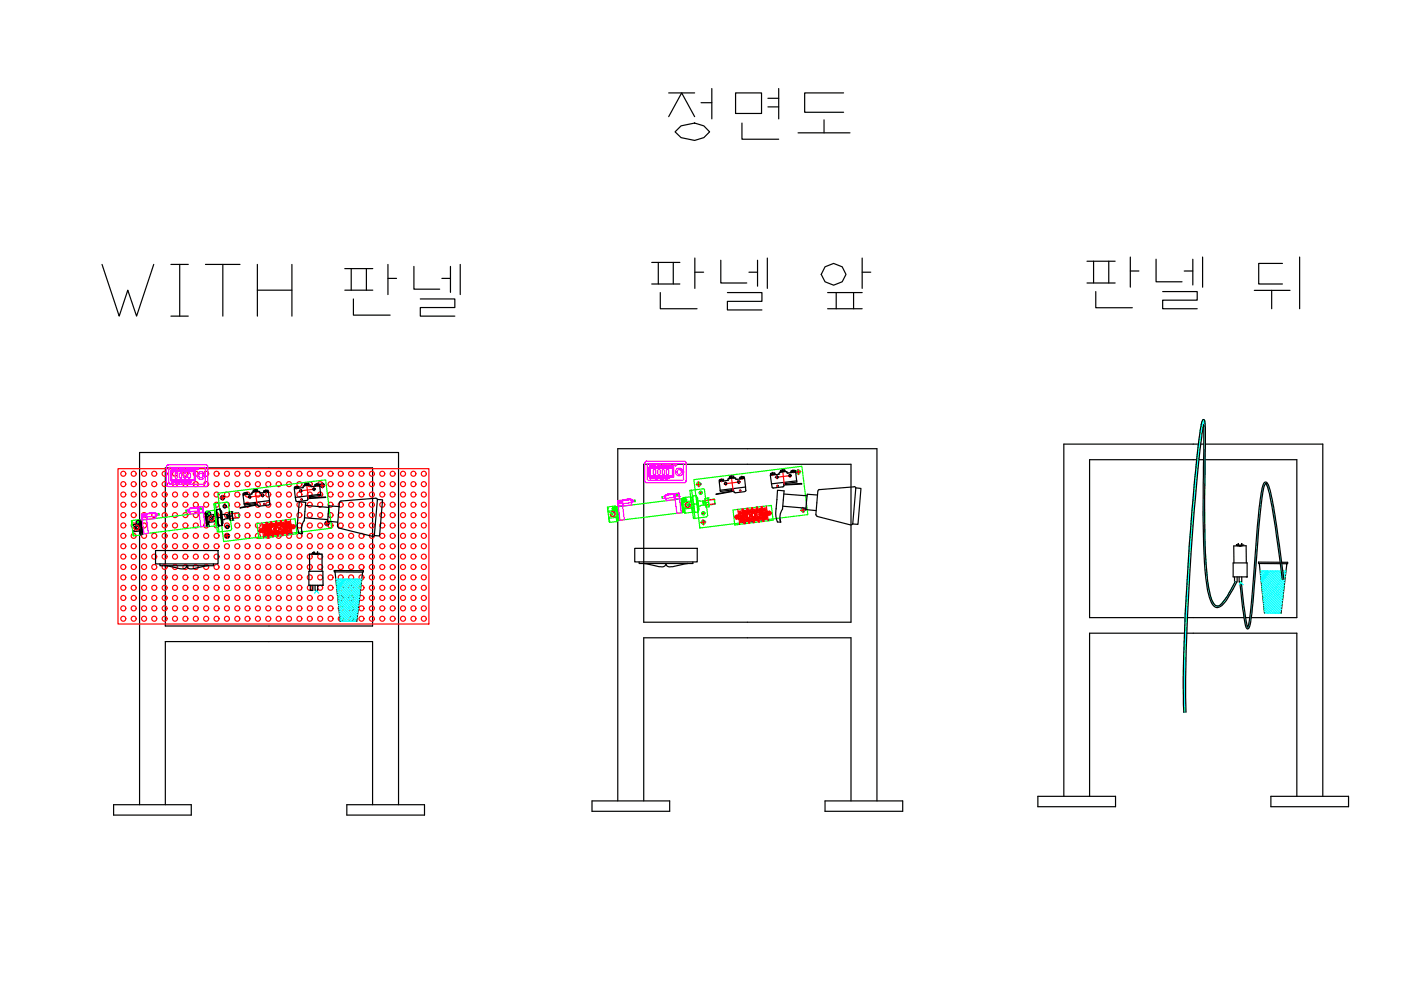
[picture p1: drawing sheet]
<svg xmlns="http://www.w3.org/2000/svg" width="297mm" height="210mm" viewBox="0 0 297 210" stroke-linecap="round" stroke-linejoin="round" font-family="sans-serif">
<defs><g id="words">
<g font-size="16.3">
<text x="140.4" y="31">정면도</text>
<text x="20.5" y="68.1">WITH 판넬</text>
<text x="136.9" y="67">판넬 앞</text>
<text x="229.3" y="66.7">판넬 뒤</text>
</g>
</g></defs>
<!-- layer: 0 -->
<g fill="none" stroke="#000" stroke-width=".25">
<path d="M35.1 99.2h43.9v33.5h-43.9zM136.5 98.4h43.9v33.5h-43.9zM231 97.5h44v33.5h-44zM29 110.7l.3 .2M29.1 110.6l.2 .2M29.4 110.2l.1 .9M29.5 110.2l.4 3.2M29.5 111.1l-1.5 .2 1.7 1.3M29.5 111.1l-1.3 1.6 1.5-.1M29.5 111.1l.1 .1M29.7 110.4l.4 2.7M29.7 112.6l.1 .9"/>
<path d="M29.8 112.4l-.1 .2M29.8 110.3l.4 2.9M29.9 110.3l.3 2.9M29.9 110.3l.4 2.9M33 116.7h13.2v2.9h-13.2zM33.9 119.6v.3h11.4v-.3M34.9 119.9l2.9 .6a1.16 1.16 0 0 0 1.8-.6M39.6 119.9a1.11 1.11 0 0 0 1.8 .6l2.8-.6M43.5 108.6l.3 2.9M43.5 108.6l.4 2.9M43.6 108.6l.3 2.9M43.7 108.7l.3 2.7"/>
<path d="M43.9 108.4l.4 3.2M44 109.3l1.6-.2-1.4 1.7 1.6-.2zM44.2 110.6v.2M44.2 110.8l.1 .8M44.4 108.7l-.2 .3M44.4 108.8l-.1 .3M45.8 108.1l.9-.1 .4 3.4-.8 .1zM46 108v.7l.5 2.8M46.6 107.9l.2 .7 .2 2.8M46.7 108.3h.1M46.7 109.7h-.5M46.8 108.3h.1"/>
<path d="M47.1 111.1l-.3-2.8 .2 .1 .3 2.5-.1 .2M47.1 111h.1M48 109.1l.2 .9M48.2 109.1l.1 .9M48.4 109.1h-1.3M48.4 108.9l.2 1.1M48.6 109.9l-1.4 .3M48.6 108.6l.2 1.8M48.7 108.5l.1 .9M48.8 109.4h.4l.1 .9M48.8 109.4l.1 1M49.1 108.4l.1 1"/>
<path d="M49.2 108.5l.2 1.8M63.9 104h.2M64 112.5l.1 .7-.7-.1-.3-1.4 .4-5.3 1.3 .1-.3 3.9-.5 1.3 .1 1.5M64.6 109.8l4.9 .4M64.8 107.2l4.9 .4M66.3 117.2v.2l-.1-.1h.2M66.5 117v.3zM66.9 117.5h.1M66.9 117.5v-.2h.5v.2M66.9 117.3h-.4v.2M67.3 117.3v-.3l.1 .3M67.6 117.3h.2"/>
<path d="M71.6 111.6l.2 .3M71.8 111.9l7.2 1.8M71.9 107.4l-2.2-.2-.2 3.3 2.1 .2M72 106.5l-.5 5.1M80 106l-.1-.3-.2-.1-7.4 .6-.3 .3M80 106l-.6 7.4-.1 .3h-.3M80 105.9l1.1 .1-.6 7.6h-1.1M134.6 116.3h13.2v2.8h-13.2zM135.5 119.1v.4h11.4v-.4M136.5 119.5l3.2 .7h.9a.67 .67 0 0 0 .6-.7 .8 .8 0 0 0 1.1 .7l3.5-.7M164.5 107.9l.3-4 1.4 .2-.3 3.9M164.6 107.8l-.1 1.5 .3 1.3"/>
<path d="M165.4 110.1l.1 .6h-.7M165.9 107.9l-.5 1.4 .1 1.4M166 107.3l4.9 .5M166.2 104.7l4.9 .4M173 109.1l.3 .3M173.2 109.5l7.2 1.8M173.3 105l-2.1-.2-.3 3.2 2.2 .3M173.4 104.1l-.4 5M173.7 103.8l-.3 .3M181.1 103.2l-7.4 .6M181.1 103.2l.2 .1 .1 .2M181.4 103.6l-.6 7.4-.1 .2-.3 .1"/>
<path d="M181.4 103.4l1.1 .2-.6 7.6-1.1-.1M261.5 119.4h2.9v2.9h-2.9zM261.6 119.4v-3.6l2.6-.1v3.7M262.2 115.5v.2l-.1-.1h.2M262.5 115.2v.4zM262.9 115.8h.1M262.9 115.6h.5v.1l-.5 .1zM262.9 115.6h-.5v.1l.5 .1M263.2 115.6v-.4l.1 .4M263.5 115.5h.2M267 119.5h5.8l-1.2 10.5M267 119.5h-.2v-.3h6.2v.3h-.2"/>
<path d="M267 119.5l1.1 10.5M268.3 102.5l.4 .7 .5 1.5 .5 2.8 2.2 15.4M268.3 102.5h.1M268.3 102.5a13.3 13.3 0 0 0-1 5l-1.9 22.8a5.6 5.6 0 0 1-.8 3l-.1 .1a2.97 2.97 0 0 1-.7-2.3l-1-7.6M65.5 121.1h3v3h-3zM65.7 121.1l-.1-3.6h2.7v3.6M65.8 124.1v1.1h.5v-1.1M66.8 124.1v1.1h.6v-1.1M68.3 124.1h.1M71 121.3h5.9l-1.3 10.5M71 121.3h-.1v-.3h6.1v.3h-.1M71 121.3l1.1 10.5"/>
<path d="M261.7 122.3v1.1h.6v-1.1M261.9 123.3a13.9 13.9 0 0 1-3.4 5.1l-.5 .1a3.6 3.6 0 0 1-1.5-3.1 63.7 63.7 0 0 1-1.1-12.9l.2-21.8a2.5 2.5 0 0 0-.4-1.7h-.2l-.2 .5a136.1 136.1 0 0 0-1.9 16.4 452.7 452.7 0 0 0-2 43.5l.1 1.7M262.2 123.5l-1.5 2.7a4.4 4.4 0 0 1-2.6 2.6 2.54 2.54 0 0 1-1.7-2.3 46 46 0 0 1-1.2-11.2l-.1-6.2 .1-19a207.1 207.1 0 0 0-2.1 19.9l-.2 2.2a378.1 378.1 0 0 0-1.4 38.8M262.7 122.3v1.1h.6v-1.1M264.2 122.3h.1M272.2 122.8l-2.3-16.1a12.2 12.2 0 0 0-1.3-4.4l-.5-.1a7.7 7.7 0 0 0-.9 3.8l-.6 5.6-1.4 17.2-.3 2.8-.4 1.4-.8-4.8-.5-4.8M24.1 170.6h16.5v2.2h-16.5zM29.6 170.6v-74.7h54.9v74.7M35.1 170.6v-34.6h43.9v34.6M73.5 170.6h16.5v2.2h-16.5zM125.5 169.8h16.5v2.2h-16.5zM131 169.8v-74.7h54.9v74.7"/>
<path d="M136.5 169.8v-34.6h43.9v34.6M174.9 169.8h16.5v2.2h-16.5zM220 168.8h16.5v2.2h-16.5zM225.6 168.8v-74.6h54.9v74.6M231 168.8v-34.5h44v34.5M269.5 168.8h16.4v2.2h-16.4z"/>
<circle cx="28.9" cy="111.9" r=".44"/>
<circle cx="29.2" cy="110.7" r=".32"/>
<circle cx="29.2" cy="110.7" r=".28"/>
<circle cx="29.2" cy="110.7" r=".15"/>
<circle cx="44.3" cy="108.9" r=".32"/>
<circle cx="44.3" cy="108.9" r=".28"/>
<circle cx="44.3" cy="108.9" r=".15"/>
<circle cx="44.9" cy="109.9" r=".44"/>
<circle cx="47.2" cy="105.5" r=".44"/>
<circle cx="47.2" cy="105.5" r=".23"/>
<circle cx="47.6" cy="107.4" r=".36"/>
<circle cx="47.6" cy="107.4" r=".15"/>
<circle cx="48.2" cy="113.6" r=".44"/>
<circle cx="48.2" cy="111.7" r=".36"/>
<circle cx="48.2" cy="113.6" r=".23"/>
<circle cx="48.2" cy="111.7" r=".15"/>
<circle cx="52.9" cy="105.4" r=".15"/>
<circle cx="55.3" cy="112.5" r=".15"/>
<circle cx="55.6" cy="105" r=".15"/>
<circle cx="62.2" cy="111.6" r=".15"/>
<circle cx="63.8" cy="104" r=".15"/>
<circle cx="66.6" cy="103.7" r=".15"/>
<circle cx="68.3" cy="102.9" r=".44"/>
<circle cx="68.3" cy="102.9" r=".23"/>
<circle cx="69.3" cy="111" r=".44"/>
<circle cx="69.3" cy="111" r=".23"/>
</g>
<g fill="none" stroke="#0f0" stroke-width=".25">
<path d="M27.9 110.6h.1M27.9 110.4l.1 1M28.1 112.6l.2 1M28.2 113.4h.1M29.5 110.2l-1.6 .2 .3 3.2 1.7-.2M29.5 110.3h.1M29.6 110.3h.1M29.9 110.3h-.2M29.9 113.3h.1M30 113.2h.2M30.1 113.2l-.1 .1M43.7 108.6v.1l-.1-.1-13.7 1.8"/>
<path d="M43.8 108.6h.1M43.8 108.5v.1M43.9 108.4l1.6-.2 .4 3.3-1.6 .1M43.9 111.5l-13.7 1.6M43.9 108.4l.1 1M44.2 111.5l-.2-.1-.1 .1M44.2 111.5h.1M45.5 108.2l.1 1M45.8 110.4v1.1M45.9 108.4h-.3M45.9 109.8h-.1M46.2 104.6l22.8-2.9 1.3 10.3-22.9 2.8z"/>
<path d="M48 106.5l-2.7 .3 .8 6h.3l-.7-6M48.1 106.5l.3 .3M48.4 108.9h.2M48.4 106.8l.2 1.7M48.6 108.6h.1M48.7 110h-.1M48.8 110.4h.1M48.8 112.5l-2.4 .3M48.9 110.4l.2 1.7-.3 .3M49.2 108.5h.1M49.2 108.5l-.6 .1M49.4 110.3h.1"/>
<path d="M49.4 110.3l-.6 .1M50.5 108.7l.1 1.1M50.5 108.7l-1.3 .2M50.6 109.8l-1.2 .1M54.5 111l8.1-1 .3 3.2-8 1zM128.8 107.5l1.6-.2 .4 3.3-1.6 .2zM128.8 107.8h.1M128.8 107.5l.1 .9 1.7 1.3M129.2 110.5h.1M130 107.8l.2 .2M130 107.8l.3 .2M130.4 107.3l.1 .9"/>
<path d="M130.5 108.2l-1.6 .2v.1M130.5 108.2l-1.4 1.7 .1 .9M130.5 108.2l.1 .1M130.5 107.5h-.1M130.6 107.4h.1M130.6 107.5v.1M130.6 109.7l-1.5 .2v-.2M130.6 107.6l.4 2.7M130.6 109.7l.2 .9M130.7 109.5l-.1 .2M130.7 107.5l.4 2.8M130.7 107.5l-.1 .1"/>
<path d="M130.8 110.4h.1M130.9 107.5h-.1M130.9 107.5l.3 2.8M131 110.3h.1M131.1 110.3h.1M144.4 105.8l-13.5 1.7M144.4 105.8h.1M144.4 105.8l.3 2.9M144.5 105.8l.4 2.8M144.5 105.8h.2M144.7 105.8l.3 2.7M144.7 108.7l-13.5 1.6"/>
<path d="M144.8 105.5l1.6-.2 .5 3.3-1.7 .2zM144.8 105.7l-.1 .1M144.8 108.6l-.1 .1M144.9 105.5l.1 .9M145 106.4l1.7 1.3 .1 .9M145 106.4l-.1 .2M145 108.5v.1M145 108.5l-.1 .1M145.1 107.8l.1 .1M145.2 107.9l.1 .9M145.2 108.6h-.2M145.3 105.9l-.2 .2"/>
<path d="M145.4 105.9l-.2 .3M146.3 104l.3-.1 .8 6-.4 .1zM146.4 105.3l.1 .9-1.3 1.7M146.6 106.4l-.1-.2-1.5 .2M146.7 107.6v.1l-1.5 .2M146.8 105.2l.9-.1 .3 3.5h-.8zM146.8 106.9h.1M146.8 105.5l-.3 .1M146.9 105.1v.7l.5 2.8M147.1 101.7l22.9-2.8 1.3 10.2-22.9 2.8zM147.2 106.9l.5-.1 .3 1v.7M147.5 105.1l.2 .6v1.1"/>
<path d="M147.7 105.4h.1M147.7 105.5h.1M148 108.2l-.3-2.8 .2 .2 .3 2.4-.1 .2M148 108.1h.2M149 106.2l.1 .9M149 103.6l-2.4 .3M149 103.6l.4 .3 .2 1.8M149.1 106.2l.1 .9M149.4 106.2h-1.4M149.5 107.1l-1.4 .2M149.5 105.7h.1M149.5 105.7l.2 1.8h.6"/>
<path d="M149.5 106.1h-.1l.1 1.1h.1M149.6 105.7l.4 3.6M149.7 109.6l-2.3 .3M150 109.2l-.2 .4M150.1 105.6l.1 .9M150.1 105.6h.1M150.1 105.6l.2 1.9M150.1 105.6l-.6 .1M150.2 106.5l-.5 .1M150.2 106.5l.1 .9M151.4 105.8l.2 1.1M151.4 105.8l-1.2 .2"/>
<path d="M151.6 106.9l-1.3 .2M155.4 108.1l8.1-.9 .4 3.1-8.1 1zM165 101.1l-.2 .1"/>
<circle cx="129.9" cy="109" r=".44"/>
<circle cx="130.1" cy="107.9" r=".32"/>
<circle cx="130.1" cy="107.9" r=".28"/>
<circle cx="130.1" cy="107.9" r=".15"/>
<circle cx="145.3" cy="106" r=".32"/>
<circle cx="145.3" cy="106" r=".28"/>
<circle cx="145.3" cy="106" r=".15"/>
<circle cx="145.8" cy="107.1" r=".44"/>
<circle cx="148.1" cy="102.7" r=".44"/>
<circle cx="148.1" cy="102.7" r=".23"/>
<circle cx="148.6" cy="104.5" r=".36"/>
<circle cx="148.6" cy="104.5" r=".15"/>
<circle cx="149.1" cy="110.7" r=".44"/>
<circle cx="149.1" cy="108.8" r=".36"/>
<circle cx="149.1" cy="110.7" r=".23"/>
<circle cx="149.1" cy="108.8" r=".15"/>
<circle cx="153.9" cy="102.5" r=".15"/>
<circle cx="156.2" cy="109.6" r=".15"/>
<circle cx="156.6" cy="102.2" r=".15"/>
<circle cx="163.2" cy="108.8" r=".15"/>
<circle cx="164.8" cy="101.2" r=".15"/>
<circle cx="167.5" cy="100.8" r=".15"/>
<circle cx="169.3" cy="100.1" r=".44"/>
<circle cx="169.3" cy="100.1" r=".23"/>
<circle cx="170.3" cy="108.1" r=".44"/>
<circle cx="170.3" cy="108.1" r=".23"/>
</g>
<g fill="none" stroke="#f00" stroke-width=".25">
<path d="M169.2 99.5v.4M169.2 100l.1 .2M147.9 102.7l-.3 .1M148 102.1l.1 .4M148.1 102.6v.2M148.1 102.9l.1 .3M148.2 102.7h-.2M148.3 104.5h.2M148.5 104.3l.1 .4M148.6 104.5h-.1M148.7 102.6l-.4 .1M148.7 104.5h.1"/>
<path d="M148.8 108.9h.2M148.9 110.8h-.4M149 110.8h.2M149.1 110.2v.3M149.1 108.6v.2M149.1 110.6v.2M149.1 108.8v.1M149.1 109v.1M149.1 111l.1 .3M149.1 108.9h.1M149.2 108.9h.2M149.6 110.7h-.3"/>
<path d="M153.6 102.5h.3M153.8 102.2v.2M153.8 102.5v.1M153.9 102.6v.2M154 102.5h.1M155.7 109.7h.3h-.1M156.1 109.7h.1M156.1 109.2l.1 .3-.1-.1M156.2 109.6v.1M156.2 109.9v-.1v.3M156.4 109.6l-.1 .1M156.5 102.2h-.2"/>
<path d="M156.5 102.2h.1M156.5 102.1l.1 .1M156.5 101.9v.2M156.6 102.3v.2M156.7 102.2h.1M163 108.8l-.1 .1M163 108.8l-.3 .1M163.1 108.8h.1M163.1 108.3v.4v-.2M163.2 108.7v.4M163.2 108.9v.3M163.6 108.7l-.4 .1h.2"/>
<path d="M164.6 101.2h-.1M164.7 101.2h.1M164.7 100.9v.2M164.8 101.1v.3M167.3 100.9h-.1M167.4 100.6l.1 .1M167.5 100.8l-.1 .1M167.5 101v.1M167.7 100.8l-.1 .1M169 100.1h-.3M169.3 100.3v.3M169.4 100l-.2 .1"/>
<path d="M169.8 100h-.3M170.1 108.2h-.4M170.2 107.6v.3M170.2 108l.1 .3M170.3 108.3v.4M170.3 108.1l-.2 .1M170.8 108.1h-.3"/>
</g>
<g fill="none" stroke="#f00" stroke-width=".25">
<path d="M25 99.4h65.9v32.9h-65.9zM28.8 111.4a.53 .53 0 0 1 .7 .4 .53 .53 0 0 1-.5 .6 .53 .53 0 0 1-.6-.5M44.9 109.4a.53 .53 0 0 0-.6 .6 .53 .53 0 0 0 .6 .5 .53 .53 0 0 0 .5-.7M47.6 107.1l-.1 .1v.3h.3l.1-.2M48.2 111.5l-.2 .1 .1 .3h.3v-.2M50.5 108.8l-2.1 .2M50.7 109.7l-2.1 .3M52.9 105.1l-.1 .1v.3h.3l.1-.2M55.2 112.3l-.1 .1v.3h.3l.1-.2M55.6 104.8l-.1 .1v.3h.3l.1-.2M62.2 111.4h.2v.4h-.3l-.1-.1M63.8 103.8l-.2 .1 .1 .3h.3v-.2"/>
<path d="M66.5 103.5l-.1 .1v.3h.4v-.2M129.7 108.5a.53 .53 0 0 1 .7 .4 .53 .53 0 0 1-.5 .6 .53 .53 0 0 1-.5-.5M145.8 106.5a.53 .53 0 0 0-.5 .6 .53 .53 0 0 0 .6 .5 .53 .53 0 0 0 .4-.7M148.5 104.2l-.1 .1v.4l.4-.1v-.2M149.1 108.6l-.2 .1 .1 .3h.3l.1-.2M151.5 105.9l-2.1 .2M151.6 106.8l-2.1 .3M153.8 102.3l-.1 .1v.3h.3l.1-.2M156.2 109.4l-.2 .1v.3h.4v-.2M156.6 102h-.2l.1 .4 .3-.1v-.1M163.1 108.6h.2l.1 .3-.4 .1-.1-.2M164.8 100.9l-.2 .1v.4l.4-.1v-.2"/>
<path d="M167.5 100.6l-.2 .1v.3h.4v-.2"/>
</g>
<!-- layer: HIDDEN -->
<path d="M46.2 111.2h-.3M49.2 108.9h-.6M49.4 109.9l-.7 .1M147.2 108.3l-.4 .1M150.2 106l-.7 .1M150.3 107.1l-.7 .1" fill="none" stroke="#ff0" stroke-width=".25"/>
<!-- layer: THIN -->
<path d="M29.1 110.6l.2 .2h-.2M33.7 109v-.2v.4M39.5 108.4v-.2v.3M42.4 107.8h.3l-.2 .2M44.4 108.7l-.2 .3 .3-.1M130.1 107.7l.1 .2h-.2M134.6 106.2v-.2v.4M140.4 105.3v.2M140.4 105.5v.1M143.4 105l.2-.1-.1 .2M145.3 105.8l-.2 .3 .3-.1" fill="none" stroke="#0f0" stroke-width=".25"/>
<!-- layer: PHANTOM -->
<g fill="none" stroke="#f0f" stroke-width=".25">
<path d="M30 109.1l.9-.1 .6 4.1-1 .1zM30.1 109.8h.1M30.1 110.3h.1M30.4 109.3v.1M30.4 109.3l.2 .1M30.4 109.4h.1M30.5 109.2l.1 .3-.1-.1M30.5 109.4h.1M30.5 109.2l-.1 .1M30.5 109.2h.1M30.6 109.2h.1M30.6 109.2v.1"/>
<path d="M30.6 109.2l-.1 .2M30.6 109.4h.1M30.6 109.3l.1 .1h-.1M30.6 109.3l-.2 .1M31 108.9l.2 1.3M31.1 110.2l1.9-.3-.1-1.2-2.9 .3 .1 1.3M31.1 110l-1 .2M31.8 108.7h.5M31.8 108.7h.1M31.8 108.7v.1M32.3 108.7h.1M32.9 108.9h.2v.5l-2.1 .3"/>
<path d="M32.9 108.7l-1.9 .2M32.9 108.8l-1.8 .2M33.7 108.9h-.6M33.7 109.2l-.6 .1M40 108.1l-.6 .1M40 108.5l-.5 .1M40.2 108h-.2v.6l2.2-.3M40.7 107.6h.1M40.7 107.6l-.1 .1M40.7 107.6h.5M41.2 107.6h.1M42 107.7l-1.8 .2"/>
<path d="M42 107.6l.1 1.2M42 107.6l.2 1.2M42 107.6l-1.8 .2M42.1 107.6l.9-.1 .5 4.1-.9 .1zM43.1 108.2h.1M43.1 108.7h.1M43.1 108.7l-.1-1.3-2.9 .4 .2 1.2 1.9-.2M43.1 108.6l-.9 .1M131 106.9h.1M131.1 107.4h.1M131.4 106.4l-.1 .2 .2-.2M131.4 106.5v.1"/>
<path d="M131.4 106.4h.1M131.4 106.4l.2 .1M131.4 106.4l.1 .3-.1-.1M131.4 106.6h.1M131.4 106.4l.1-.1v.1M131.5 106.4h.1M131.5 106.4l-.1 .2M131.5 106.4h.2l-.1 .1M131.6 106.5l-.1 .1M132 107.2l-.9 .1M132 107.3l1.9-.2-.1-1.3-2.9 .3 .2 1.3M132.1 107.3l-.2-1.2 .3 1.2"/>
<path d="M133.3 105.8h.1M133.3 105.8l-.5 .1M133.8 105.8l-2.9 .4 .5 4.1 1-.1-.5-4.1M133.8 105.9l-1.8 .2M133.8 106h.2l.1 .5-2.1 .3M134.6 106l-.6 .1M134.6 106.4h-.5M140.9 105.3h-.5M141 105.6l-.6 .1M141.1 105.1h-.2l.1 .6 2.1-.3M141.6 104.8h.1M141.6 104.7h.1"/>
<path d="M141.6 104.7v.1M141.6 104.7h.5M142.1 104.7h.1M142.1 104.7v.1M142.9 104.8l-1.8 .2M143 104.7v1.2M143 104.7l.1 1.2-1.9 .2-.1-1.2 2.8-.4 .2 1.3M143 104.7l-1.9 .3M143 104.7l.9-.1 .5 4.1-.9 .2zM143.3 104.9l.3-.1 .1 .2a.18 .18 0 0 0-.3-.2 .17 .17 0 0 0 0 .3 .17 .17 0 0 0 .3-.1 .2 .2 0 0 1-.2 .2 .2 .2 0 0 1-.2-.3zM144 105.3h.1M144.1 105.8h.1"/>
<path d="M144.1 105.7l-1 .1"/>
<circle cx="30.5" cy="109.3" r=".3"/>
<circle cx="42.6" cy="107.8" r=".2"/>
<circle cx="42.6" cy="107.9" r=".15"/>
<circle cx="131.4" cy="106.5" r=".31"/>
</g>
<!-- layer: 1 -->
<g fill="none" stroke="#f00" stroke-width=".25">
<path d="M55.5 110.9l.2 1.2M55.5 112l.1 .3M55.6 112.9l.3-.1zM55.6 112.6l.1 .4M55.7 112.3v.4M55.7 112.5h-.3M55.8 112.8l.1 1.3M55.8 112v.1M55.8 112l-.3 .1M55.8 112.1h.1M55.9 112.8h.1M55.9 111.7h.1"/>
<path d="M55.9 111.7h.2M56 112.4v.1M56 112.5h.1M56 112.4h.1M56 112.3h.1M56 112.3v.1M56 112.5l.1 .1M56 112.4l.1 .1M56.1 112.3h.2M56.1 112.6h.1M56.1 112.2h.1M56.1 111.5h.1"/>
<path d="M56.1 111.5h-.3l.1 .2M56.1 111.7h.1M56.1 113.2h.1M56.1 113.2v.1M56.1 112.3l-.1 .1M56.1 111.5l.1 .1M56.1 112.5h.1M56.1 112.6h.2M56.1 112.2l-.1 .1M56.1 113.3v.1l.3-.1M56.1 113.3h.1M56.2 112.6h.1"/>
<path d="M56.2 111.6l.1 .1h-.2M56.2 111.6h.1M56.2 113.1l.2-.1v.3M56.2 113.1h.1M56.2 113.1l-.1 .1M56.2 112.5h.1M56.2 112.2h.1M56.3 112.2h.1M56.3 112.4h.1M56.3 112.6h.1M56.3 112.3v.1M56.3 112.4v.1"/>
<path d="M56.3 112.2v.1M56.3 112.3h.1M56.3 112.3l.1 .2M56.4 112.4h.1M56.4 112.5l-.1 .1M56.4 112.5h.1M56.4 113.3h.1M56.4 110.8l.1 1.1M56.4 110.8l.2 1.1M56.4 111.2l-.9 .1M56.5 112.3h.3l.1 .2zM56.5 111.9h.1"/>
<path d="M56.6 111.9h.1M56.6 112.7h.1M56.6 110.8l.1 1M56.6 112.7h.3M56.6 112.9l.2 1M56.7 112.9l.1 1M56.7 111.8l-.1 .1M56.7 111.8v.1h-.2M56.7 113.6h-.9M56.8 111.5h.2M56.9 111.9l-.5 .1M56.9 111.9h.1"/>
<path d="M56.9 112.8l-.2 .1M56.9 112.8h.1M56.9 112.8l-.2-.1-.1 .2M56.9 112.8l.1 1.1M56.9 112.7h.1M56.9 111.3h.1M56.9 111.3l.1 .3M56.9 111.3l.2 .1M57 111.6h.1M57 112.2v.1M57 112.4h.1M57 112.3h.1"/>
<path d="M57 112.2h.1M57 112.3v.1M57 111.5h.1M57.1 112.2h.1M57.1 112.4h.1M57.1 112.4v.1M57.1 111.6h.1M57.1 111.4h.1M57.1 112.2h-.1M57.1 111.2v.2M57.1 112.5h.1M57.1 112.5h.2"/>
<path d="M57.1 112.1h.1M57.1 111.4v.2M57.1 111.6v.2M57.1 112.3h.1M57.1 113h.1M57.1 113l.1 .1M57.1 112.3v.1M57.2 112.2h.1M57.2 112.2h-.1v.1M57.2 113.1l-.1 .2 .2-.1M57.2 113.1h.1M57.2 113.1h-.2"/>
<path d="M57.2 112.3h.1M57.2 112.3l-.1 .1M57.2 111.4l.1 .2h-.2M57.2 111.4h.1M57.2 113h-.1M57.2 113h.1M57.2 113.1h.2M57.3 112.2h.1M57.3 112.5h.1M57.3 112.3h-.1M57.3 112.1h.1M57.3 112.1l.1 .1"/>
<path d="M57.3 112.1l-.2 .1M57.3 112.7v.3M57.3 113v.1M57.3 112.4h.1M57.3 112.4v.1M57.3 113l.2-.1-.2 .3M57.3 113.2v.2M57.4 112.4h.1M57.4 112.2h.1M57.4 112.3v.1M57.4 112.3h.1M57.4 110.7l.1 1"/>
<path d="M57.4 112.2v.1M57.4 111.4l-.2 .1M57.4 113h.2M57.4 110.6l.2 1.1M57.4 111.1h-.8M57.5 111.7h.1M57.6 111.7h.1M57.6 112.6h.1M57.6 110.6l.1 1.1M57.6 112.6h.3M57.6 111.9l-2 .2 .2 .3-.1 .5 2-.3M57.7 111.7h-.1"/>
<path d="M57.7 111.7v.1l-.2-.1M57.7 113.4l-.8 .1M57.8 111.4h.2M57.8 112.7h.1M57.8 112.7h-.1l.1 1.1M57.8 112.7l.2 1.1-.1-1.1M57.9 111.8l-.5 .1M57.9 112.7h.1M57.9 112.7h-.2l.1 1.1M57.9 112.6h.1M58 111.4l.2 .1M58 112.6h-.1"/>
<path d="M58 111.4h.1M58 112.1h.1M58 112.3h.1M58 112.1v.1M58.1 112.3h.1M58.1 112h.1M58.1 112l-.1 .1M58.1 111.1v.1M58.1 112h.2M58.1 111.2h-.2l.1 .2M58.1 111.2h.1M58.1 111.3v.1"/>
<path d="M58.1 111.5l.1 .2M58.2 112.2h.1M58.2 112.1v.1M58.2 112.1h.1M58.2 111.2l.1 .3h-.1M58.2 111.5h.1M58.2 112.9h.1M58.2 112.9v.1M58.2 111.4h-.2M58.2 113h-.2M58.2 113v.2l.2-.1M58.2 113h.1"/>
<path d="M58.3 112.8l.1-.1v.2M58.3 112.8l-.1 .1M58.3 112.8h.1M58.3 113h.1M58.3 112.6v.2M58.3 112h.1M58.3 112.1h.1M58.3 112.1v.1M58.3 112l.1 .1M58.3 112.9v.1M58.3 112.3h.1M58.3 112.1h-.1"/>
<path d="M58.3 113.1v.2M58.4 112.2l-.2 .1M58.4 112.3h.1M58.4 112.1v.1M58.4 113.1h.1M58.4 112.2l-.1 .1M58.4 112.2h.1M58.4 112.9v.2M58.4 110.5l.1 1.1M58.4 111.3l-.1 .1M58.4 112.9h.2M58.5 110.9l-.8 .1"/>
<path d="M58.5 110.5l.1 1.1M58.5 112.5h.4M58.6 111.6h.1M58.6 110.5l.1 1.1h-.1M58.6 110.5l.2 1.1h-.3M58.8 113.3l-.8 .1M58.9 111.7h-.4M58.9 112.6l.1 1.1-.2-1.2h-.1l.1 1.2M58.9 112.6h.1M58.9 112.6l-.2-.1 .1 1.2M58.9 112.5h.1M59 111.3l.2 .1"/>
<path d="M59 112.5h-.1M59 111.3h.1M59 111.7l-.7 .1M59.1 112.2h.1M59.1 112.1h.1M59.1 111.9v.2M59.1 111.9h.1M59.1 111.1h-.2l.1 .2M59.1 111.1h.1M59.1 111.1l.1 .1M59.1 112.1v.1M59.1 112.5h-.7"/>
<path d="M59.1 112.1h.2M59.2 112.2h.1M59.2 112h.1M59.2 112l.1-.1v.2M59.2 112h-.1M59.2 111.4h.1M59.2 112.8h.1M59.2 112.8v.2h.2M59.2 111.9h-.1M59.2 111.2l.2 .2h-.2M59.2 111.8l.1 .1M59.2 111.2h.1"/>
<path d="M59.2 111.8v.1M59.3 112.1h.1M59.3 112.7l-.1 .1M59.3 112.7h.2l-.1 .3M59.3 112.7h.1M59.3 111.9h.1M59.4 112.2h.1M59.4 112.2h-.2M59.4 111.9h.1M59.4 112.1h.1M59.4 112.1v.1M59.4 112v.1"/>
<path d="M59.4 113h.1M59.4 112h.1M59.4 111.9v.1M59.4 110.4l.2 1.1M59.5 110.8l-.8 .1M59.5 111.6h.1M59.6 111.5h.1M59.6 111.5h.2l-.2-1.1 .1 1.1h-.1M59.7 111.6l2.1-.3-.1 .5 .1 .3-2 .3M59.7 112.5l.2-.1 .1 1.2M59.8 113.2l-.8 .1M59.8 111.6h-.3"/>
<path d="M59.9 111.6h.1M59.9 112.5h.1M59.9 112.5l-.2-.1 .2 1.2M59.9 112.5l.1 1.1M60 112.3l-.4 .1M60 111.9h.1M60 111.2h.2M60 111.2h.1M60 111.9l.1 .1M60.1 112h.1M60.1 112v.1M60.1 111.8h.1"/>
<path d="M60.1 111.8l-.1 .1M60.1 111h-.2l.1 .2M60.1 111h.1M60.1 111l.1 .1M60.1 112l.1 .1M60.1 112.1h.1M60.2 112.1h.1M60.2 111.9h.1M60.2 111.9l.1 .1M60.2 111.7l-.1 .1M60.2 111.7h.1M60.2 111.2h.1"/>
<path d="M60.2 112.7v.2l.2-.1M60.2 112.7h.1M60.2 111.1l.2 .1h-.2M60.2 111.1h.1M60.3 111.7l.1 .1M60.3 111.7h.1M60.3 112.6l-.1 .1M60.3 112.6l.2-.1v.2M60.3 112.6h.1M60.3 111.9v.1M60.3 112.1h.1M60.4 112h.1"/>
<path d="M60.4 112l-.1 .1M60.4 111.8h.1M60.4 111.9h.1a.2 .2 0 0 1-.3 .2 .2 .2 0 0 1-.1-.3l.2-.1 .1 .3M60.4 111.9h.1M60.4 112.8h.1M60.4 110.3l.2 1.1M60.4 111.8v.1M60.5 112.7h.1M60.5 110.3l.1 1.1M60.5 110.7l-.8 .1M60.5 111.5h.1M60.5 112.7l-.1 .1"/>
<path d="M60.6 111.4h.1M60.6 112.2h.1M60.6 111.7l.3 .3-.3-.1zM60.7 110.3v1.1h-.1h.1zM60.7 112.4v-.2l.2 .1 .1 1.1M60.7 112.4l.2-.1 .1 1.1M60.7 112.4l.2 1M60.8 113l-.8 .1M60.8 111.4l-.3 .1M60.9 111.4h.1M61 112.2h-.4M61 111.7h.1"/>
<path d="M61 111.8h.1M61 111.8l.1 .1M61 111.9h.1M61 111.7v.1M61 111.1h.3M61.1 111.9h.1M61.1 111.7h.1M61.1 111.1h.1M61.1 111.7h-.1M61.1 110.9h-.1l.1 .2M61.1 111.6h.1M61.1 110.9h.2"/>
<path d="M61.1 110.9h.1M61.2 111.8h.1M61.2 111.9h.1M61.2 111.6h.1M61.2 111.8l.1 .1M61.2 111.9l.1 .1M61.2 111.7h.1M61.2 112h.1M61.2 111.7v.1M61.2 111.7l.1-.1v.2M61.2 111.6l-.1 .1M61.3 112h.1"/>
<path d="M61.3 111.9h.1M61.3 111.1h.1M61.3 112.6v.2l.2-.1M61.3 112.6h.1M61.3 110.9l.1 .2h-.1M61.3 111.8h.1M61.3 111.6h.1M61.3 110.9h.1M61.3 111.9v.1M61.3 112.5l.3-.1-.1 .3M61.3 112.5v.1M61.3 112.5h.1"/>
<path d="M61.4 111.6v.3M61.4 111.6h.1M61.4 111.9h.1M61.4 111.7h.1M61.4 111.8h.1M61.5 112.7h.1M61.5 111.4h.1M61.6 111.4h.1M61.6 110.1l.1 1.3M61.6 112.1h.3M61.6 110.5l-.9 .1M61.8 112.1l.1 1.2"/>
<path d="M61.8 111.2v.4M61.8 111.3l-.2 .1M61.8 111.9l.1 .3M61.9 112.9l-.9 .1M156.4 109.6h.1M156.4 108l.2 1.2M156.5 109.1v.3M156.5 109.2h.3M156.5 109.8l.1 .3M156.6 109.4l.1 .4M156.6 109.6l-.3 .1M156.7 110l.1 1.2"/>
<path d="M156.8 109.2h.1M156.9 110h-.3M156.9 109.5v.1M156.9 109.6h.1M156.9 109.5h.1M156.9 108.6h-.1l.1 .3M156.9 108.6h.1M156.9 108.6l.2 .1M156.9 108.9h.1M157 109.4h.1M157 109.7h.1M157 109.6v.1"/>
<path d="M157 109.4l-.1 .1M157.1 109.6h.1M157.1 109.4h.1M157.1 109.4h-.1M157.1 109.5h.1M157.1 109.7h.1M157.1 108.7l.1 .2h-.2M157.1 108.7h.1M157.1 110.2h.1M157.1 110.2h.3l-.2 .3M157.1 110.2l-.1 .3h.2M157.1 109.5v.1"/>
<path d="M157.2 109.5h.1M157.2 109.4v.1zM157.2 109.5l.1 .1h-.2M157.2 109.7h.1M157.2 109.4h.1M157.2 110.5h.1M157.3 109.7h.1M157.3 109.4h.1M157.3 109.7h-.2M157.3 109.5h.1M157.3 109.6h.1M157.3 109.6v.1"/>
<path d="M157.3 107.9l.2 1.1M157.3 109.4v.2M157.4 107.9l.1 1.1M157.4 109.1h.1M157.4 108.3l-.9 .1M157.5 109.4h.2l.1 .2h-.2zM157.5 109h.1M157.5 107.9l.2 1.1h-.2M157.6 110l.1 1.1M157.6 108.9l-.1 .1M157.6 109.9l.2 .1h-.2zM157.6 110.7l-.8 .1"/>
<path d="M157.7 108.6h.2M157.8 109.1h.1M157.8 110l.1 1.1M157.8 109.1h-.4M157.9 109.8l-.4 .1M157.9 109.4h.1M157.9 109.5h.1M157.9 109.4v.1M158 109.5h.1M158 108.5h-.2l.1 .2M158 108.5l.2 .1M158 108.5h.1"/>
<path d="M158 109.5v.1M158 109.3l-.1 .1M158 108.3v.2M158 109.6h.1M158 109.6h.2M158 109.3h.1M158 109.2h.1M158 109.5h.2M158 108.6v.1l.1-.1M158 109.2v.1M158 109.2h.2M158.1 109.4h.1"/>
<path d="M158.1 109.2h.1M158.1 108.7v.2M158.1 109.4l-.1 .1M158.1 109.6h.1M158.1 110.3h-.1h.2M158.1 110.3h.1M158.1 110.2l-.2 .1M158.2 109.6h.1M158.2 109.5h.1M158.2 109.2h.1M158.2 108.6v.2l-.3-.1M158.2 108.6h.1"/>
<path d="M158.2 110.1l.2-.1v.2M158.2 110.1h.1M158.2 110.1l-.1 .2M158.2 108.6h.2M158.2 110.2h.1M158.2 109.4h.1M158.2 109.4v.1M158.2 110.3h.1M158.2 109.9v.2M158.2 109.3l-.1 .1M158.2 109.2v.1M158.2 110.2v.1"/>
<path d="M158.2 109.3l.1 .2M158.2 109.3v.1M158.2 110.3l.1 .2M158.3 109.6h.1M158.3 109.3h.1M158.3 110.3h.1M158.3 109.5h.1M158.3 109.5v.1M158.3 109.4h.1M158.3 107.8l.2 1.1M158.4 110.2l-.1 .1M158.4 110.2h.1"/>
<path d="M158.4 108.2l-.8 .1M158.4 107.8l.1 1.1M158.5 109h.1M158.5 108.9h.1M158.5 109.7h.3M158.5 107.8l.2 1.1h-.2M158.5 110.2h-.1M158.6 109l-2.1 .3 .2 .3-.1 .4 2.1-.3M158.6 107.8l.1 1.1h-.2M158.7 110.5l-.8 .2M158.7 110.9v-1.2l.1 .1 .2 1.1M158.7 110.9v-1.1h.1l.1 1.1"/>
<path d="M158.8 108.9h.1M158.8 108.9l-.3 .1M158.8 109.7h.1M158.9 109.7h-.1M158.9 108.6h.1M158.9 108.5l-.2 .1M159 109.2h.1M159 109.4h.1M159 109.3h.1M159 109.2v.2M159 109.4l.1 .1M159 109.1h.1"/>
<path d="M159 109.1v.1M159 108.4h-.2l.1 .2M159 108.6h.1M159 108.4h.1M159 108.2v.2M159 109.1h.3M159 109.2l.1 .1M159 108.6l.1 .2M159.1 109.3h.1M159.1 109.5h.1M159.1 109.3l.1 .1M159.1 109.2h.1"/>
<path d="M159.1 109.1h.1M159.1 110.1l-.1 .2 .3-.1M159.1 110.1h.1M159.1 109.2v.1M159.1 108.5h-.1M159.1 110.1h-.2M159.2 109.4h.1M159.2 109.5h.1M159.2 109.1h.1M159.2 108.4l.1 .2h-.3M159.2 108.4h.1M159.2 110l.2-.1v.2"/>
<path d="M159.2 110h.1M159.2 110l-.1 .1M159.2 108.4l-.1-.1-.1 .3M159.2 108.5h.2M159.2 110.1h.1M159.2 109.3h.1M159.2 109.8v.2M159.2 109.3l.1 .1M159.3 109.4h.1M159.3 109.1h.1M159.3 109.1v.1M159.3 109.2h-.2"/>
<path d="M159.3 109.4l-.1 .1M159.3 109.2l-.1 .1M159.3 110v.2M159.3 110.2v.2M159.3 110.2h.1M159.3 109.2v.2M159.3 109.3h.1M159.3 109.2h.1M159.3 107.7l.2 1M159.4 110.1h.1M159.4 108l-.8 .1M159.4 107.7l.1 1"/>
<path d="M159.4 110.1l-.1 .1M159.5 108.7h.1M159.5 109.7h.1M159.6 107.6l.1 1.2h-.2l.2-.1zM159.6 110l-.2 .1M159.7 110.4l-.8 .1M159.8 110.8l-.2-1.1h.2l-.1-.1v1.2M159.8 108.8h.1M159.8 108.8l-.4 .1M159.9 109.6h.1M159.9 109.6l-.4 .1M159.9 108.4h.1"/>
<path d="M159.9 108.8l-.6 .1M159.9 110.8l-.1-1.1 .2 1.1M159.9 108.5h.1M160 109.1h.1M160 109.2v.1M160 109.2h.1M160 109.1v.1M160 109.3h.1M160 109h.1M160 108.5h.1M160 108.3h-.1v.1M160 108.3h.1"/>
<path d="M160 109v.1M160.1 109.3v.1M160.1 109.3h.1M160.1 109.6l-.8 .1M160.1 109.2h.1M160.1 109h-.1M160.1 108.5h.1M160.1 108.5h-.1M160.1 109.4h.1M160.1 109h.1M160.1 108.2v.1M160.1 108.2l.1 .1"/>
<path d="M160.1 109.9h.1M160.1 109.1h.1M160.1 109.1h-.1l.1 .1M160.1 109.9v.2h.2M160.2 109.4h.1M160.2 109.2h.1M160.2 108.3l.1 .2h-.2M160.2 108.3h.1M160.2 109h.1M160.2 109.8h.1M160.2 109.8l.2-.1v.2M160.2 109.2v.1"/>
<path d="M160.2 109.8l-.1 .1M160.2 109.1h.1M160.2 109.3h.1M160.2 109l.1 .1M160.2 109.1v.2M160.2 109.3v.1M160.3 109.3h.1M160.3 109h.1M160.3 109.1h.1M160.3 110.1h.1M160.3 109.2h.1M160.4 109.1a.19 .19 0 0 0-.3-.1 .19 .19 0 0 0 0 .3 .19 .19 0 0 0 .3-.1v-.1"/>
<path d="M160.4 109.1h.1M160.4 109.2h.1M160.4 109.9h.1M160.4 109.9v.1M160.4 107.5l.1 1.1M160.4 109.1l-.1 .2M160.4 110h.1M160.4 107.9l-.8 .1M160.4 110v.1M160.5 108.6l.2 .1-.1-1.2 .1 1.1h-.2M160.5 108.6h.1M160.5 109.5h.1"/>
<path d="M160.7 108.7l2-.2-.1 .5 .2 .2M160.7 110.3l-.8 .1M160.8 109.6l.2 1.1-.2-1.2h-.1v1.2M160.8 109.6h.1M160.8 109.6h-.1l.1 1.1M160.8 108.7h-.4M160.9 109.5h.1M160.9 109.5h-.3M160.9 109.4v.1M161 108.3h.1M161 108.3v.1M161 109.1h.1"/>
<path d="M161 108.9h.1M161 109v.1M161 109h.1M161 109.1v.1M161 108.9v.1M161 109.2h.1M161 108.9h.3M161 108.4h.1M161.1 109.2h.1M161.1 109.1h.1M161.1 108.9h.1M161.2 109.2h.1"/>
<path d="M161.2 108.9h.1M161.2 108.2h.1M161.2 109.1h.1M161.2 108.2l.1 .2h-.3M161.2 108.2l-.3-.2 .1 .3M161.2 109h.1M161.2 109v.1M161.2 109l-.1-.1v.2M161.3 109.2h.1M161.3 108.9h.1M161.3 108.9l.1 .2M161.3 109.1h.1"/>
<path d="M161.3 110h.1M161.4 109.1h.1M161.4 109.1l-.2 .1M161.4 109.8v-.2l-.2 .1-.1 .3h.2M161.4 109.8h.1M161.4 109.8v.1M161.4 109.9h.1M161.4 109.9l-.1 .1M161.4 107.8l-.8 .1M161.5 107.4l.2 1.1-.2 .1-.1-1.2 .1 1.1M161.5 108.9h.3v.2h-.2zM161.5 108.9h.1"/>
<path d="M161.5 108.5h.1M161.5 108.5h.2M161.5 109.4h.1M161.7 109.5h.1M161.7 110.2l-.8 .1M161.8 109.1h.1M161.8 109.5h.1M161.8 109.5l.1 1M161.8 108.6h-.4M161.8 109.5l-.2-.1 .2 1.2M161.8 109.5l.2 1M161.9 109.4h.1"/>
<path d="M161.9 109.4h-.4M161.9 109.3v.1M162 109h.1M162 108.8v.2M162 108.8h.1M162 108.2h.1M162 109.1h.3M162 108.2l.1 .1M162 109v.1M162.1 108.8h.1M162.1 109.1h.1M162.1 108.3h.1"/>
<path d="M162.1 108.9h.1M162.1 108.9h.2M162.1 108.7v.1M162.1 108.7h.1M162.1 108.9l.1 .1M162.1 108.7h.2M162.2 109.1h.1M162.2 108.7h.1M162.2 108.2h.1M162.2 108.2l-.1 .1M162.2 109.7h.1M162.2 108.9h.1"/>
<path d="M162.2 108.9v.1M162.2 109h.1M162.2 109.7v.2l.2-.1M162.3 108l-.3-.1v.3M162.3 108v.3l-.1-.1M162.3 108.7h.1M162.3 108.8h.1M162.3 108h.1M162.3 109.6l.2-.1-.1 .2M162.3 109.6l-.1 .1M162.3 109.6h.1M162.3 108.7v.1"/>
<path d="M162.3 109.1h.1M162.3 109h.1M162.3 108.8v.2M162.3 109v.1M162.4 109.8h.1M162.4 109.7h.1M162.5 108.5h.1M162.5 108.5h-.1M162.5 109.7h.1M162.5 107.3l.1 1.2M162.5 109.7l-.1 .1M162.5 107.7l-.9 .1"/>
<path d="M162.7 108.4l-.2 .1M162.7 109.2l.2 1.2M162.7 108.3l.1 .4M162.8 109.2l-.3 .1M162.8 109.2l-2.1 .3M162.8 109l.1 .3M162.8 110l-.9 .2"/>
<circle cx="55.2" cy="112.5" r=".4"/>
<circle cx="55.2" cy="112.5" r=".22"/>
<circle cx="56.1" cy="111.6" r=".25"/>
<circle cx="56.2" cy="112.4" r=".19"/>
<circle cx="56.3" cy="113.2" r=".26"/>
<circle cx="56.7" cy="112.3" r=".21"/>
<circle cx="57.1" cy="111.5" r=".26"/>
<circle cx="57.2" cy="112.3" r=".19"/>
<circle cx="57.3" cy="113.1" r=".26"/>
<circle cx="58.1" cy="111.4" r=".27"/>
<circle cx="58.2" cy="112.2" r=".18"/>
<circle cx="58.3" cy="112.9" r=".24"/>
<circle cx="59.1" cy="111.3" r=".26"/>
<circle cx="59.2" cy="112" r=".19"/>
<circle cx="59.3" cy="112.8" r=".24"/>
<circle cx="60.1" cy="111.1" r=".24"/>
<circle cx="60.3" cy="112.7" r=".25"/>
<circle cx="60.7" cy="111.8" r=".19"/>
<circle cx="61.2" cy="111" r=".26"/>
<circle cx="61.2" cy="111.8" r=".18"/>
<circle cx="61.4" cy="112.6" r=".24"/>
<circle cx="62.2" cy="111.7" r=".22"/>
<circle cx="62.2" cy="111.7" r=".4"/>
<circle cx="156.2" cy="109.7" r=".4"/>
<circle cx="156.2" cy="109.7" r=".22"/>
<circle cx="157" cy="108.8" r=".24"/>
<circle cx="157.1" cy="109.6" r=".19"/>
<circle cx="157.2" cy="110.3" r=".27"/>
<circle cx="157.6" cy="109.5" r=".19"/>
<circle cx="158" cy="108.6" r=".24"/>
<circle cx="158.1" cy="109.4" r=".19"/>
<circle cx="158.2" cy="110.2" r=".27"/>
<circle cx="159" cy="108.5" r=".25"/>
<circle cx="159.1" cy="109.3" r=".2"/>
<circle cx="159.2" cy="110.1" r=".27"/>
<circle cx="160.1" cy="108.4" r=".25"/>
<circle cx="160.3" cy="110" r=".26"/>
<circle cx="161.1" cy="108.2" r=".26"/>
<circle cx="161.2" cy="109.1" r=".21"/>
<circle cx="161.2" cy="109.8" r=".26"/>
<circle cx="161.7" cy="109" r=".2"/>
<circle cx="162.1" cy="108.1" r=".25"/>
<circle cx="162.2" cy="108.9" r=".19"/>
<circle cx="162.3" cy="109.7" r=".26"/>
<circle cx="163.1" cy="108.8" r=".4"/>
<circle cx="163.2" cy="108.8" r=".21"/>
</g>
<!-- layer: PHA -->
<path d="M54.1 106.8l.4 .1v-.2l-.4 .3zM54.1 106.8l.1 .2M54.4 106.7l.1 .2M65.4 105.4v.2M65.7 105.6v-.3v.3M65.7 105.3l-.4 .3v-.2l.4 .2M155 103.9l.1 .2 .3-.2 .1 .2zM155.1 103.9v.2M155.4 103.9v.2M166.3 102.5v.2l-.1-.2 .5 .2v-.2l-.4 .2" fill="none" stroke="#000" stroke-width=".25"/>
<!-- layer: OBJ -->
<g fill="none" stroke="#000" stroke-width=".25">
<path d="M165.8 99.9l-.3 .1M165.9 99.7h.1M166.2 99.9h.2M166.4 99.7v.1l-.9 .2v-.2M166.4 99.7h-.6l-.3 .1M166.4 99.9l-.9 .1M166.4 99.9v.1M166.7 100l-1.4 .1M168.1 99.8h.1M168.4 100h.3l-1 .1M168.7 99.8a.63 .63 0 0 0-1 .2h.9v-.2M51.6 104.9v.1"/>
<path d="M51.6 104.6h.1M51.9 104.5h.1M52.2 104.7l.3 .1M52.5 104.6v.1l-.9 .1v-.1M52.5 104.5h-.3l-.6 .1M52.5 104.7l-.9 .2 .2-.1M53.3 104.7h.1M53.5 104.4h.1M53.7 104.2v.1M54 104.1l-.3 .1M54.1 103.9h.1M54.4 104.1h.2"/>
<path d="M54.5 106.7l-2.7 .4v-.3M54.5 106.7h.1M54.5 106.9l-.2-.1-.1 .2M54.6 106.8l.1 .4 .3 .1M54.6 103.9v.2l-.9 .1v-.2M54.6 103.9l-.3-.1-.6 .2M54.6 106.9l-3.7 .7 3.7-.6M54.6 104.1l-.9 .1M54.6 104.1l.1 .1M54.9 104.2l-1.4 .2-.2 .3-1.8 .3 .3 1.8M54.9 104.2h.1M54.9 104.2l.2 .3"/>
<path d="M55.2 104.5h.1M55.5 104.8h.3M55.6 104.8l-.1 .3 .1 .1M55.7 104.8l.2 .2-.1 .2M55.8 105.3h-.2M55.9 104.3h1M55.9 104.3l.1 .1M56.2 104.2l-.3 .1M56.4 103.9l-.1 .1M56.6 104.2h.3M56.8 104l-.8 .1M56.8 103.9l.1 .1"/>
<path d="M56.8 104v.2l-.9 .1 .1-.2M56.9 104.3l.2 1.8-5.3 .7M56.9 104.3l-1.7 .2M57.1 106.1l.1 .7-.2 .3-2.1 .2M62.5 103.3h-.1M62.6 105.5l.1 .7 .3 .2M62.7 103.4l-.3 .1M62.9 103.1l-.1 .1M63.1 103.4h.2M63.3 103.2v.1l-.9 .2v-.2M63.3 103.2l-.8 .1M63.3 103.4l-.9 .2"/>
<path d="M63.3 103.4l.1 .1M64.1 103.4l-1.7 .2 .2 1.9 5.4-.7M64.1 103.4h.1M64.3 103.1l-.1 .3M64.3 103.1h.1M64.3 103l1.4-.2 .3 .4M64.6 102.9v.1M64.8 102.8l-.2 .1M64.9 102.5v.1M65 102.5l-.1 .1M65.2 102.8h.3M65.3 105.9l-.2 .2-2.1 .3"/>
<path d="M65.3 105.6l3.7-.2-3.7 .3M65.3 105.4l-.1 .5M65.4 102.6v.1h-.8M65.5 102.6l-.9 .1M65.5 102.8l-.9 .1M65.5 102.8v.1M65.7 105.5l-.2-.1-.1 .1M65.7 102.9h.1M66 103.2l1.8-.2 .2 1.8M66 103.1h.1M67.1 102.9l-.3 .2M67.1 102.6h.2"/>
<path d="M67.4 102.8l.3 .1-.9 .1M67.6 102.7l.1 .1-.9 .1v-.2M67.7 102.7l-.3-.1-.6 .1M67.7 102.9v.1M68 104.8v.2l-2.7 .4M152.5 102v.1M152.8 101.9l-.3 .1 .9-.1M153 101.6l-.1 .1M153.2 101.9l.2 .1M153.4 101.6l-.9 .2M153.4 101.6v.1M153.4 101.7v.1l-.9 .2v-.2"/>
<path d="M154.2 101.9l-1.7 .2 .2 1.8M154.2 101.9h.1M154.4 101.5l-.1 .4M154.4 101.5h.1M154.6 101.4h.1M154.7 101.1h-.1M154.9 101.3l-.3 .1M155.1 101h-.1M155.3 101.2l.3 .1M155.4 103.9l-2.7 .3v-.3M155.4 104l-.1-.1-.1 .2M155.5 103.8v.1"/>
<path d="M155.5 103.9l.1 .4M155.5 104l-3.7 .7 3.8-.5M155.5 101.1v.1h-.9M155.6 101l-.4-.1-.5 .2M155.6 101.3l-1 .1M155.6 101.3v.1M155.8 101.4h.1M155.8 101.3l-1.4 .2M155.8 101.3l.2 .4M156.1 101.7l1.8-.3 .2 1.9-5.4 .6M156.1 101.6h.1M156.5 102h.2"/>
<path d="M156.5 102l-.1 .2 .2 .2M156.5 102.4h.2M156.7 102l.2 .2-.1 .2M156.9 101.5v.1M156.9 101.2v.1M157.1 101.4l-.2 .1M157.2 101.1h.2M157.5 101.3l.3 .1M157.7 101.1l-.8 .1M157.8 101.2v.1l-.9 .1-.1-.1M157.8 101.4l-.9 .1M157.9 104.2l-2 .2-.3-.1"/>
<path d="M158.1 103.3v.7M158.2 104l-.2 .2M163.6 102.6l.1 .7M163.6 100.6l-.2 .1M163.7 103.3l.3 .2M163.7 100.3h.1M164 100.5l.3 .1M164.3 100.3v.2l-.9 .1v-.1M164.3 100.4l-.3-.1-.6 .2M164.3 100.6l-.9 .2M164.3 100.6h.1M164.6 101l-.1 .2 .2 .2"/>
<path d="M164.8 100.9l-.2 .1M164.8 100.9l.2 .2-.2 .3M164.8 101.4h-.2M165.1 100.6l-1.8 .2 .3 1.8 5.3-.6M165.1 100.5h.1M165.3 100.2h.1M165.3 100.2l-.2 .3M165.5 100v.1M166.2 102.7l3.8-.2v.1l-3.8 .2M166.2 102.6v.4l-.2 .2-2.1 .3M166.3 102.5l-.1 .1M166.6 102.7l-.1-.2-.2 .2"/>
<path d="M166.7 100h.1M166.7 100l.2 .3M166.9 100.3l1.8-.2 .2 1.9M166.9 100.3h.1M168 100l-.3 .2M168.7 100v.1M168.9 102l.1 .2-2.8 .3"/>
<circle cx="52.9" cy="105.4" r=".23"/>
<circle cx="56" cy="106.8" r=".11"/>
<circle cx="63.8" cy="104" r=".23"/>
<circle cx="63.9" cy="105.9" r=".11"/>
<circle cx="66.6" cy="103.7" r=".23"/>
<circle cx="153.9" cy="102.5" r=".23"/>
<circle cx="157" cy="104" r=".11"/>
<circle cx="164.9" cy="103" r=".11"/>
<circle cx="167.5" cy="100.8" r=".23"/>
</g>
<!-- layer: CEN -->
<g fill="none" stroke="#f00" stroke-width=".25">
<path d="M165.9 99.5l.4 3.2M168.1 99.7l.1 .6M52 104.4l.1 .6M52.9 105l.1 .7M54.1 103.7l.4 3.2M55.6 104.7l.1 .7M56 106.7v.3M56 105l-3.4 .4M56.2 106.9h-.4M56.3 103.8l.1 .7M62.8 103l.1 .7M63.7 103.7l.1 .7"/>
<path d="M63.9 105.7v.4M64.1 105.9h-.4M65 102.4l.4 3.2M66.5 103.4l.1 .7M66.9 103.7l-3.5 .4M67.2 102.5l.1 .6M152.9 101.5l.1 .7M153.8 102.2l.1 .7M155 100.9l.4 3.2M156.6 101.9l.1 .6M156.9 103.9v.3M157 102.2l-3.5 .4"/>
<path d="M157.1 104h-.3M157.3 100.9l.1 .8M163.7 100.1l.1 .8M164.7 100.9l.1 .6M164.8 102.8v.4M165 103l-.3 .1M167.4 100.5l.1 .7M167.8 100.8l-3.5 .4"/>
</g>
<!-- layer: signal_generator -->
<g fill="none" stroke="#f0f" stroke-width=".25">
<path d="M35.3 99v3.7M35.7 98.6h7.9M35.8 98.5l-.4 .2-.1 .3M36 99.1h7.3M36 99.1l-.2 .2 .1 3.3h7.4l.3-.2M36.2 99.8h5.2v2.2h-5.2zM36.3 99.9h5v1.9h-5zM36.3 99.3h.2l-.1 .3zM36.6 99.4h.2M36.9 99.3l.1 .3M37.1 99.3h.1v.3zM37.3 99.3l.2 .3 .1-.3"/>
<path d="M38.1 99.3h-.2l.2 .2h-.2M38.2 99.3v.3M38.5 99.6l-.2-.1 .1-.1h.1v.2h-.2M38.6 99.5l.1-.1 .1 .2M38.6 99.4v.2M38.9 99.4h.1v.2zM39 99.5l.1 .1M39.2 99.3v.3M39.8 99.3h-.3v.2l.3 .1-.1-.2M39.8 99.5l.2-.1h-.2l.2 .2M40.1 99.5l.2-.1v.2M40.1 99.4v.2"/>
<path d="M40.4 99.5l.2-.1h-.2l.2 .2M40.7 99.4v.2M40.9 99.4l-.2 .1M41 99.4l.2 .1-.1 .1zM41.2 99.5v.1M41.3 99.4h.2M41.4 99.3v.2h.1M41.6 99.4h.2v.1l-.1 .1zM41.9 99.4v.2M42.1 99.4l-.2 .1M43.3 99.1l.3 .2M43.5 99.3v3.1"/>
<path d="M43.6 98.5l.4 .2 .1 .3M44.1 99v3.7M137.2 98.5v3.1l.3 .2M137.5 98.3h7.2M137.5 98.3l-.3 .2M137.6 99h5.2v2.2h-5.2zM137.8 99.2h4.9v1.8h-4.9zM137.8 98.5h.1v.2h-.1zM137.8 99.2h4.8v1.7h-4.8zM138 98.7h.2M138.3 98.5v.3M138.3 98.8h.1"/>
<path d="M138.5 98.5h.1v.3zM138.5 99.7l.2-.2 .4 .2v.7l-.2 .2-.4-.2zM138.7 98.5l.2 .3 .1-.3M139.4 99.7l.2-.2 .4 .2v.7l-.2 .2-.4-.2zM139.5 98.5h-.2l.2 .2h-.2M139.6 98.5h.1M139.6 98.6v.2M139.9 98.8l-.2-.1 .1-.1 .1 .2h-.2M140 98.7l.2-.1v.2M140 98.6v.2M140.4 98.6v.2zM140.4 99.7l.1-.2 .4 .2v.7l-.2 .2-.3-.2z"/>
<path d="M140.5 98.7v.1M140.6 98.5l.1 .3M141.1 98.5h-.1v.3l.1-.1M141.3 98.7l.1-.1-.1 .1 .1 .1M141.3 99.7l.1-.2 .4 .2v.7l-.2 .2-.3-.2zM141.6 98.7l.1-.1v.2M141.6 98.6v.2M141.9 98.7l.1-.1-.1 .1 .1 .1M142.2 98.6v.2M142.3 98.7h-.1M142.5 98.7h.1zM142.6 98.7v.1"/>
<path d="M142.7 98.6h.2M142.8 98.5l.1 .2M143 98.7h.2zM143.3 98.6v.2M143.5 98.7h-.2M144.7 98.3l.2 .2M144.9 98.5v3.1M145 97.8h-7.9l-.3 .2-.1 .2v3.8l.2 .3 8.1 .1M145.1 97.8l.3 .2 .1 .2M145.5 98.2v3.8M35.3 102.7l.1 .2 .4 .2M35.7 103.2h7.9"/>
<path d="M36.4 102l.2 .1v.2h-.2M36.4 100h4.7v1.7h-4.7zM36.4 102v.3M36.7 102.3v-.3l.1 .2 .1-.2v.3M37 102.2h.2M37.3 102.2h.2M37.3 102v.3M37.3 100.3l.4 .2v.7l-.2 .2-.4-.2v-.7zM37.5 102v.3M37.5 102h.3v.3h-.3zM37.8 102l.3 .1v.2h-.3M37.9 102v.3"/>
<path d="M38 100.5l.2-.2 .4 .2v.7l-.2 .2-.4-.2zM38.1 102.2h.3M38.4 102v.3h.3M38.7 102.3l.2-.3v.3M38.7 102.2h.2M39 102h.2v.3h-.2zM39.1 100.3l.4 .2v.7l-.2 .2-.4-.2v-.7zM39.3 102.2h.2M39.6 102.1h.2v.2zM39.8 100.5l.2-.2 .4 .2v.7l-.2 .2-.4-.2zM39.9 102.1v.2M39.9 102.3h.1"/>
<path d="M40.1 102l.1 .3zM40.3 102l.2 .3 .1-.3M43.4 100.9h.1M44.1 102.7l-.1 .2-.4 .2M137.8 101.2l.2 .1v.2h-.2zM138.1 101.5v-.3l.1 .2 .1-.2v.3M138.4 101.4h.2M138.7 101.4h.2M138.7 101.2v.3M138.9 101.2v.3M139 101.2h.2v.3h-.2zM139.3 101.2l.2 .1-.1 .2h-.1z"/>
<path d="M139.6 101.4h.2M139.9 101.2v.3h.2M140.2 101.5l.1-.3 .1 .3M140.2 101.4h.2M140.5 101.2h.2v.3h-.2zM140.8 101.4h.2M141.1 101.3h.1v.2h-.1zM141.3 101.3l.1 .2M141.3 101.5h.1M141.5 101.3h.1v.2zM141.7 101.2l.2 .3 .1-.3M144.8 100.1h.1"/>
<path d="M144.9 101.6l-.2 .2h-7.2M145.5 101.9l-.2 .4-.2 .1"/>
<circle cx="42.6" cy="100.8" r=".83"/>
<circle cx="42.6" cy="100.8" r=".49"/>
<circle cx="144" cy="100.1" r=".83"/>
<circle cx="144" cy="100.1" r=".49"/>
</g>
<!-- layer: 0 -->
<g fill="none" stroke="#0ff" stroke-width=".25">
<path d="M255.1 89.5v.3a179.7 179.7 0 0 0-2.1 18.9 380.3 380.3 0 0 0-1.7 42.3M66.8 125.8l.3-.6 .5 .6M71.2 122.8h5.5M71.4 124.8l1.4-2-1.4 2M71.7 122.8l-.4 .7M72.1 122.8l-.8 1.1M72.1 131.8h3.5M72.4 122.8l-1 1.5M72.8 122.8l-1.4 2M73 123l-1.3 1.9M73.1 122.8l-1.6 2.4M73.4 122.8l-1.9 2.8"/>
<path d="M73.8 122.8l-2.3 3.3M74.2 122.8l-2.6 3.8M74.5 122.8l-2.9 4.3M74.8 122.8l-3.1 4.7M75.2 122.8l-3.4 5.1M75.6 122.8l-3.8 5.6M75.7 130.9l-.6 .9M75.8 130.2l-1 1.6M75.9 122.8l-4.1 6M75.9 129.6l-1.5 2.2M76 129l-1.9 2.8M76 128.4l-2.3 3.4"/>
<path d="M76.1 127.7l-2.7 4.1M76.2 127.1l-3.2 4.7M76.3 122.8l-4.4 6.5M76.3 126.5l-3.6 5.3M76.3 125.8l-4 5.9M76.4 125.3l-4.3 6.2M76.5 124.6l-4.4 6.5M76.6 124l-4.6 6.7M76.6 122.8l-4.7 7M76.6 123.3l-4.6 6.9M261.9 123.3a13.9 13.9 0 0 1-3.4 5.1l-.5 .1a3.6 3.6 0 0 1-1.5-3.1 63.7 63.7 0 0 1-1.1-12.9l.2-21.8a2.5 2.5 0 0 0-.4-1.7h-.2l-.2 .5a136.1 136.1 0 0 0-1.9 16.4 452.7 452.7 0 0 0-2 43.5l.1 1.7M262 123.4l-1.7 3.1-1.1 1.5a1.18 1.18 0 0 1-1.2 .6 1.18 1.18 0 0 1-1-.9 18.7 18.7 0 0 1-1.3-6.4 265.8 265.8 0 0 1-.3-25.7v-5.7l-.2-.7-.2 .1a110.3 110.3 0 0 0-1.7 14.5 457.9 457.9 0 0 0-2.2 45.6l.1 1.6"/>
<path d="M262.7 124l.3-.6 .6 .6M267.2 121l5.4 .1-4.7 6.9M267.4 123l1.3-2-1.3 2M267.7 121l-.5 .7M268 121l-.7 1.1M268.1 130h3.5M268.4 121l-1.1 1.6M268.7 121l-1.3 2M268.9 121.2l-1.3 2M269.1 121l-1.7 2.5M269.4 121l-1.9 2.9M269.7 121l-2.2 3.4"/>
<path d="M270.1 121l-2.6 3.8M270.5 121l-2.9 4.3M270.8 121l-3.2 4.7M271.1 121l-3.4 5.2M271.5 121l-3.7 5.6M271.7 129.1l-.6 .9M271.8 128.5l-1.1 1.5M271.9 121l-4.1 6.1M271.9 127.9l-1.5 2.1M271.9 127.2l-1.9 2.8M272 126.6l-2.3 3.4M272 122.9l-1.7-12.9a24.4 24.4 0 0 0-1.8-7.5l-.1-.1a1.25 1.25 0 0 0-.6 1.1l-.6 3.4-.5 4.8-1.2 16.3a15.3 15.3 0 0 1-.9 5.2l-.2-.1a15.1 15.1 0 0 1-.8-4.8l-.6-4.9"/>
<path d="M272.1 126l-2.8 4M272.2 125.3l-3.2 4.7M272.2 121.1l-4.4 6.4M272.2 124.7l-3.6 5.3M272.3 124.1l-4 5.8M272.3 123.5l-4.2 6.3M272.5 122.8l-4.5 6.5M272.5 122.2l-4.5 6.7M272.6 121.6l-4.7 6.8"/>
</g>
<g fill="none" stroke="#f00" stroke-width=".25">
<circle cx="26.1" cy="111.4" r=".53"/>
<circle cx="26.1" cy="113.6" r=".53"/>
<circle cx="26.1" cy="104.9" r=".53"/>
<circle cx="26.1" cy="109.2" r=".53"/>
<circle cx="26.1" cy="118" r=".53"/>
<circle cx="26.1" cy="107" r=".53"/>
<circle cx="26.1" cy="102.7" r=".53"/>
<circle cx="26.1" cy="100.4" r=".53"/>
<circle cx="26.1" cy="115.8" r=".53"/>
<circle cx="28.3" cy="111.4" r=".53"/>
<circle cx="28.3" cy="113.6" r=".53"/>
<circle cx="28.3" cy="104.9" r=".53"/>
<circle cx="28.3" cy="109.2" r=".53"/>
<circle cx="28.3" cy="115.8" r=".53"/>
<circle cx="28.3" cy="118" r=".53"/>
<circle cx="28.3" cy="107" r=".53"/>
<circle cx="28.3" cy="102.7" r=".53"/>
<circle cx="28.3" cy="100.4" r=".53"/>
<circle cx="30.5" cy="118" r=".53"/>
<circle cx="30.5" cy="111.4" r=".53"/>
<circle cx="30.5" cy="100.4" r=".53"/>
<circle cx="30.5" cy="102.7" r=".53"/>
<circle cx="30.5" cy="115.8" r=".53"/>
<circle cx="30.5" cy="113.6" r=".53"/>
<circle cx="30.5" cy="109.2" r=".53"/>
<circle cx="30.5" cy="104.9" r=".53"/>
<circle cx="30.5" cy="107" r=".53"/>
<circle cx="32.7" cy="113.6" r=".53"/>
<circle cx="32.7" cy="118" r=".53"/>
<circle cx="32.7" cy="111.4" r=".53"/>
<circle cx="32.7" cy="104.9" r=".53"/>
<circle cx="32.7" cy="102.7" r=".53"/>
<circle cx="32.7" cy="100.4" r=".53"/>
<circle cx="32.7" cy="115.8" r=".53"/>
<circle cx="32.7" cy="109.2" r=".53"/>
<circle cx="32.7" cy="107" r=".53"/>
<circle cx="34.9" cy="118" r=".53"/>
<circle cx="34.9" cy="111.4" r=".53"/>
<circle cx="34.9" cy="109.2" r=".53"/>
<circle cx="34.9" cy="100.4" r=".53"/>
<circle cx="34.9" cy="113.6" r=".53"/>
<circle cx="34.9" cy="104.9" r=".53"/>
<circle cx="34.9" cy="115.8" r=".53"/>
<circle cx="34.9" cy="102.7" r=".53"/>
<circle cx="34.9" cy="107" r=".53"/>
<circle cx="37.1" cy="113.6" r=".53"/>
<circle cx="37.1" cy="100.4" r=".53"/>
<circle cx="37.1" cy="111.4" r=".53"/>
<circle cx="37.1" cy="118" r=".53"/>
<circle cx="37.1" cy="107" r=".53"/>
<circle cx="37.1" cy="104.9" r=".53"/>
<circle cx="37.1" cy="102.7" r=".53"/>
<circle cx="37.1" cy="115.8" r=".53"/>
<circle cx="37.1" cy="109.2" r=".53"/>
<circle cx="39.3" cy="111.4" r=".53"/>
<circle cx="39.3" cy="100.4" r=".53"/>
<circle cx="39.3" cy="113.6" r=".53"/>
<circle cx="39.3" cy="109.2" r=".53"/>
<circle cx="39.3" cy="104.9" r=".53"/>
<circle cx="39.3" cy="102.7" r=".53"/>
<circle cx="39.3" cy="118" r=".53"/>
<circle cx="39.3" cy="115.8" r=".53"/>
<circle cx="39.3" cy="107" r=".53"/>
<circle cx="41.5" cy="118" r=".53"/>
<circle cx="41.5" cy="111.4" r=".53"/>
<circle cx="41.5" cy="113.6" r=".53"/>
<circle cx="41.5" cy="109.2" r=".53"/>
<circle cx="41.5" cy="104.9" r=".53"/>
<circle cx="41.5" cy="100.4" r=".53"/>
<circle cx="41.5" cy="107" r=".53"/>
<circle cx="41.5" cy="102.7" r=".53"/>
<circle cx="41.5" cy="115.8" r=".53"/>
<circle cx="43.7" cy="113.6" r=".53"/>
<circle cx="43.7" cy="111.4" r=".53"/>
<circle cx="43.7" cy="100.4" r=".53"/>
<circle cx="43.7" cy="104.9" r=".53"/>
<circle cx="43.7" cy="118" r=".53"/>
<circle cx="43.7" cy="102.7" r=".53"/>
<circle cx="43.7" cy="115.8" r=".53"/>
<circle cx="43.7" cy="109.2" r=".53"/>
<circle cx="43.7" cy="107" r=".53"/>
<circle cx="45.9" cy="113.6" r=".53"/>
<circle cx="45.9" cy="104.9" r=".53"/>
<circle cx="45.9" cy="111.4" r=".53"/>
<circle cx="45.9" cy="100.4" r=".53"/>
<circle cx="45.9" cy="118" r=".53"/>
<circle cx="45.9" cy="109.2" r=".53"/>
<circle cx="45.9" cy="107" r=".53"/>
<circle cx="45.9" cy="115.8" r=".53"/>
<circle cx="45.9" cy="102.7" r=".53"/>
<circle cx="48.1" cy="113.6" r=".53"/>
<circle cx="48.1" cy="102.7" r=".53"/>
<circle cx="48.1" cy="118" r=".53"/>
<circle cx="48.1" cy="100.4" r=".53"/>
<circle cx="48.1" cy="109.2" r=".53"/>
<circle cx="48.1" cy="107" r=".53"/>
<circle cx="48.1" cy="111.4" r=".53"/>
<circle cx="48.1" cy="115.8" r=".53"/>
<circle cx="48.1" cy="104.9" r=".53"/>
<circle cx="50.3" cy="118" r=".53"/>
<circle cx="50.3" cy="113.6" r=".53"/>
<circle cx="50.3" cy="111.4" r=".53"/>
<circle cx="50.3" cy="100.4" r=".53"/>
<circle cx="50.3" cy="109.2" r=".53"/>
<circle cx="50.3" cy="104.9" r=".53"/>
<circle cx="50.3" cy="115.8" r=".53"/>
<circle cx="50.3" cy="102.7" r=".53"/>
<circle cx="50.3" cy="107" r=".53"/>
<circle cx="52.5" cy="113.6" r=".53"/>
<circle cx="52.5" cy="104.9" r=".53"/>
<circle cx="52.5" cy="111.4" r=".53"/>
<circle cx="52.5" cy="100.4" r=".53"/>
<circle cx="52.5" cy="118" r=".53"/>
<circle cx="52.5" cy="115.8" r=".53"/>
<circle cx="52.5" cy="109.2" r=".53"/>
<circle cx="52.5" cy="107" r=".53"/>
<circle cx="52.5" cy="102.7" r=".53"/>
<circle cx="54.7" cy="118" r=".53"/>
<circle cx="54.7" cy="104.9" r=".53"/>
<circle cx="54.7" cy="111.4" r=".53"/>
<circle cx="54.7" cy="100.4" r=".53"/>
<circle cx="54.7" cy="113.6" r=".53"/>
<circle cx="54.7" cy="109.2" r=".53"/>
<circle cx="54.7" cy="102.7" r=".53"/>
<circle cx="54.7" cy="115.8" r=".53"/>
<circle cx="54.7" cy="107" r=".53"/>
<circle cx="56.9" cy="100.4" r=".53"/>
<circle cx="56.9" cy="115.8" r=".53"/>
<circle cx="56.9" cy="113.6" r=".53"/>
<circle cx="56.9" cy="109.2" r=".53"/>
<circle cx="56.9" cy="107" r=".53"/>
<circle cx="56.9" cy="118" r=".53"/>
<circle cx="56.9" cy="111.4" r=".53"/>
<circle cx="56.9" cy="104.9" r=".53"/>
<circle cx="56.9" cy="102.7" r=".53"/>
<circle cx="59.1" cy="111.4" r=".53"/>
<circle cx="59.1" cy="113.6" r=".53"/>
<circle cx="59.1" cy="102.7" r=".53"/>
<circle cx="59.1" cy="118" r=".53"/>
<circle cx="59.1" cy="100.4" r=".53"/>
<circle cx="59.1" cy="115.8" r=".53"/>
<circle cx="59.1" cy="104.9" r=".53"/>
<circle cx="59.1" cy="109.2" r=".53"/>
<circle cx="59.1" cy="107" r=".53"/>
<circle cx="61.3" cy="113.6" r=".53"/>
<circle cx="61.3" cy="111.4" r=".53"/>
<circle cx="61.3" cy="118" r=".53"/>
<circle cx="61.3" cy="102.7" r=".53"/>
<circle cx="61.3" cy="100.4" r=".53"/>
<circle cx="61.3" cy="109.2" r=".53"/>
<circle cx="61.3" cy="104.9" r=".53"/>
<circle cx="61.3" cy="115.8" r=".53"/>
<circle cx="61.3" cy="107" r=".53"/>
<circle cx="63.5" cy="111.4" r=".53"/>
<circle cx="63.5" cy="118" r=".53"/>
<circle cx="63.5" cy="113.6" r=".53"/>
<circle cx="63.5" cy="107" r=".53"/>
<circle cx="63.5" cy="104.9" r=".53"/>
<circle cx="63.5" cy="102.7" r=".53"/>
<circle cx="63.5" cy="109.2" r=".53"/>
<circle cx="63.5" cy="100.4" r=".53"/>
<circle cx="63.5" cy="115.8" r=".53"/>
<circle cx="65.7" cy="113.6" r=".53"/>
<circle cx="65.7" cy="104.9" r=".53"/>
<circle cx="65.7" cy="111.4" r=".53"/>
<circle cx="65.7" cy="118" r=".53"/>
<circle cx="65.7" cy="102.7" r=".53"/>
<circle cx="65.7" cy="100.4" r=".53"/>
<circle cx="65.7" cy="109.2" r=".53"/>
<circle cx="65.7" cy="107" r=".53"/>
<circle cx="65.7" cy="115.8" r=".53"/>
<circle cx="67.9" cy="115.8" r=".53"/>
<circle cx="67.9" cy="113.6" r=".53"/>
<circle cx="67.9" cy="104.9" r=".53"/>
<circle cx="67.9" cy="100.4" r=".53"/>
<circle cx="67.9" cy="102.7" r=".53"/>
<circle cx="67.9" cy="111.4" r=".53"/>
<circle cx="67.9" cy="107" r=".53"/>
<circle cx="67.9" cy="118" r=".53"/>
<circle cx="67.9" cy="109.2" r=".53"/>
<circle cx="70.1" cy="118" r=".53"/>
<circle cx="70.1" cy="113.6" r=".53"/>
<circle cx="70.1" cy="104.9" r=".53"/>
<circle cx="70.1" cy="111.4" r=".53"/>
<circle cx="70.1" cy="109.2" r=".53"/>
<circle cx="70.1" cy="100.4" r=".53"/>
<circle cx="70.1" cy="115.8" r=".53"/>
<circle cx="70.1" cy="102.7" r=".53"/>
<circle cx="70.1" cy="107" r=".53"/>
<circle cx="72.2" cy="113.6" r=".53"/>
<circle cx="72.2" cy="111.4" r=".53"/>
<circle cx="72.2" cy="100.4" r=".53"/>
<circle cx="72.2" cy="109.2" r=".53"/>
<circle cx="72.2" cy="102.7" r=".53"/>
<circle cx="72.2" cy="118" r=".53"/>
<circle cx="72.2" cy="104.9" r=".53"/>
<circle cx="72.2" cy="115.8" r=".53"/>
<circle cx="72.2" cy="107" r=".53"/>
<circle cx="74.4" cy="111.4" r=".53"/>
<circle cx="74.4" cy="115.8" r=".53"/>
<circle cx="74.4" cy="113.6" r=".53"/>
<circle cx="74.4" cy="100.4" r=".53"/>
<circle cx="74.4" cy="109.2" r=".53"/>
<circle cx="74.4" cy="107" r=".53"/>
<circle cx="74.4" cy="104.9" r=".53"/>
<circle cx="74.4" cy="102.7" r=".53"/>
<circle cx="74.4" cy="118" r=".53"/>
<circle cx="76.6" cy="118" r=".53"/>
<circle cx="76.6" cy="107" r=".53"/>
<circle cx="76.6" cy="104.9" r=".53"/>
<circle cx="76.6" cy="111.4" r=".53"/>
<circle cx="76.6" cy="100.4" r=".53"/>
<circle cx="76.6" cy="115.8" r=".53"/>
<circle cx="76.6" cy="102.7" r=".53"/>
<circle cx="76.6" cy="109.2" r=".53"/>
<circle cx="76.6" cy="113.6" r=".53"/>
<circle cx="78.8" cy="113.6" r=".53"/>
<circle cx="78.8" cy="104.9" r=".53"/>
<circle cx="78.8" cy="118" r=".53"/>
<circle cx="78.8" cy="102.7" r=".53"/>
<circle cx="78.8" cy="109.2" r=".53"/>
<circle cx="78.8" cy="111.4" r=".53"/>
<circle cx="78.8" cy="115.8" r=".53"/>
<circle cx="78.8" cy="100.4" r=".53"/>
<circle cx="78.8" cy="107" r=".53"/>
<circle cx="81" cy="109.2" r=".53"/>
<circle cx="81" cy="100.4" r=".53"/>
<circle cx="81" cy="113.6" r=".53"/>
<circle cx="81" cy="107" r=".53"/>
<circle cx="81" cy="104.9" r=".53"/>
<circle cx="81" cy="102.7" r=".53"/>
<circle cx="81" cy="111.4" r=".53"/>
<circle cx="81" cy="118" r=".53"/>
<circle cx="81" cy="115.8" r=".53"/>
<circle cx="83.2" cy="111.4" r=".53"/>
<circle cx="83.2" cy="118" r=".53"/>
<circle cx="83.2" cy="100.4" r=".53"/>
<circle cx="83.2" cy="104.9" r=".53"/>
<circle cx="83.2" cy="109.2" r=".53"/>
<circle cx="83.2" cy="107" r=".53"/>
<circle cx="83.2" cy="102.7" r=".53"/>
<circle cx="83.2" cy="115.8" r=".53"/>
<circle cx="83.2" cy="113.6" r=".53"/>
<circle cx="85.4" cy="111.4" r=".53"/>
<circle cx="85.4" cy="118" r=".53"/>
<circle cx="85.4" cy="100.4" r=".53"/>
<circle cx="85.4" cy="113.6" r=".53"/>
<circle cx="85.4" cy="102.7" r=".53"/>
<circle cx="85.4" cy="115.8" r=".53"/>
<circle cx="85.4" cy="109.2" r=".53"/>
<circle cx="85.4" cy="104.9" r=".53"/>
<circle cx="85.4" cy="107" r=".53"/>
<circle cx="87.7" cy="115.8" r=".53"/>
<circle cx="87.7" cy="104.9" r=".53"/>
<circle cx="87.7" cy="118" r=".53"/>
<circle cx="87.7" cy="113.6" r=".53"/>
<circle cx="87.7" cy="107" r=".53"/>
<circle cx="87.7" cy="100.4" r=".53"/>
<circle cx="87.7" cy="111.4" r=".53"/>
<circle cx="87.7" cy="109.2" r=".53"/>
<circle cx="87.7" cy="102.7" r=".53"/>
<circle cx="89.9" cy="113.6" r=".53"/>
<circle cx="89.9" cy="111.4" r=".53"/>
<circle cx="89.9" cy="109.2" r=".53"/>
<circle cx="89.9" cy="104.9" r=".53"/>
<circle cx="89.9" cy="118" r=".53"/>
<circle cx="89.9" cy="115.8" r=".53"/>
<circle cx="89.9" cy="102.7" r=".53"/>
<circle cx="89.9" cy="100.4" r=".53"/>
<circle cx="89.9" cy="107" r=".53"/>
<circle cx="26.1" cy="122.4" r=".53"/>
<circle cx="26.1" cy="120.2" r=".53"/>
<circle cx="26.1" cy="124.6" r=".53"/>
<circle cx="26.1" cy="126.8" r=".53"/>
<circle cx="26.1" cy="131.2" r=".53"/>
<circle cx="26.1" cy="129" r=".53"/>
<circle cx="28.3" cy="131.2" r=".53"/>
<circle cx="28.3" cy="120.2" r=".53"/>
<circle cx="28.3" cy="124.6" r=".53"/>
<circle cx="28.3" cy="122.4" r=".53"/>
<circle cx="28.3" cy="126.8" r=".53"/>
<circle cx="28.3" cy="129" r=".53"/>
<circle cx="30.5" cy="122.4" r=".53"/>
<circle cx="30.5" cy="131.2" r=".53"/>
<circle cx="30.5" cy="124.6" r=".53"/>
<circle cx="30.5" cy="126.8" r=".53"/>
<circle cx="30.5" cy="120.2" r=".53"/>
<circle cx="30.5" cy="129" r=".53"/>
<circle cx="32.7" cy="122.4" r=".53"/>
<circle cx="32.7" cy="124.6" r=".53"/>
<circle cx="32.7" cy="120.2" r=".53"/>
<circle cx="32.7" cy="126.8" r=".53"/>
<circle cx="32.7" cy="129" r=".53"/>
<circle cx="32.7" cy="131.2" r=".53"/>
<circle cx="34.9" cy="124.6" r=".53"/>
<circle cx="34.9" cy="120.2" r=".53"/>
<circle cx="34.9" cy="122.4" r=".53"/>
<circle cx="34.9" cy="129" r=".53"/>
<circle cx="34.9" cy="126.8" r=".53"/>
<circle cx="34.9" cy="131.2" r=".53"/>
<circle cx="37.1" cy="122.4" r=".53"/>
<circle cx="37.1" cy="126.8" r=".53"/>
<circle cx="37.1" cy="120.2" r=".53"/>
<circle cx="37.1" cy="129" r=".53"/>
<circle cx="37.1" cy="124.6" r=".53"/>
<circle cx="37.1" cy="131.2" r=".53"/>
<circle cx="39.3" cy="120.2" r=".53"/>
<circle cx="39.3" cy="124.6" r=".53"/>
<circle cx="39.3" cy="122.4" r=".53"/>
<circle cx="39.3" cy="129" r=".53"/>
<circle cx="39.3" cy="126.8" r=".53"/>
<circle cx="39.3" cy="131.2" r=".53"/>
<circle cx="41.5" cy="124.6" r=".53"/>
<circle cx="41.5" cy="122.4" r=".53"/>
<circle cx="41.5" cy="120.2" r=".53"/>
<circle cx="41.5" cy="131.2" r=".53"/>
<circle cx="41.5" cy="129" r=".53"/>
<circle cx="41.5" cy="126.8" r=".53"/>
<circle cx="43.7" cy="129" r=".53"/>
<circle cx="43.7" cy="122.4" r=".53"/>
<circle cx="43.7" cy="120.2" r=".53"/>
<circle cx="43.7" cy="124.6" r=".53"/>
<circle cx="43.7" cy="131.2" r=".53"/>
<circle cx="43.7" cy="126.8" r=".53"/>
<circle cx="45.9" cy="122.4" r=".53"/>
<circle cx="45.9" cy="124.6" r=".53"/>
<circle cx="45.9" cy="129" r=".53"/>
<circle cx="45.9" cy="126.8" r=".53"/>
<circle cx="45.9" cy="120.2" r=".53"/>
<circle cx="45.9" cy="131.2" r=".53"/>
<circle cx="48.1" cy="124.6" r=".53"/>
<circle cx="48.1" cy="126.8" r=".53"/>
<circle cx="48.1" cy="122.4" r=".53"/>
<circle cx="48.1" cy="129" r=".53"/>
<circle cx="48.1" cy="120.2" r=".53"/>
<circle cx="48.1" cy="131.2" r=".53"/>
<circle cx="50.3" cy="124.6" r=".53"/>
<circle cx="50.3" cy="120.2" r=".53"/>
<circle cx="50.3" cy="122.4" r=".53"/>
<circle cx="50.3" cy="131.2" r=".53"/>
<circle cx="50.3" cy="129" r=".53"/>
<circle cx="50.3" cy="126.8" r=".53"/>
<circle cx="52.5" cy="129" r=".53"/>
<circle cx="52.5" cy="120.2" r=".53"/>
<circle cx="52.5" cy="131.2" r=".53"/>
<circle cx="52.5" cy="124.6" r=".53"/>
<circle cx="52.5" cy="122.4" r=".53"/>
<circle cx="52.5" cy="126.8" r=".53"/>
<circle cx="54.7" cy="120.2" r=".53"/>
<circle cx="54.7" cy="124.6" r=".53"/>
<circle cx="54.7" cy="122.4" r=".53"/>
<circle cx="54.7" cy="131.2" r=".53"/>
<circle cx="54.7" cy="129" r=".53"/>
<circle cx="54.7" cy="126.8" r=".53"/>
<circle cx="56.9" cy="129" r=".53"/>
<circle cx="56.9" cy="124.6" r=".53"/>
<circle cx="56.9" cy="122.4" r=".53"/>
<circle cx="56.9" cy="126.8" r=".53"/>
<circle cx="56.9" cy="120.2" r=".53"/>
<circle cx="56.9" cy="131.2" r=".53"/>
<circle cx="59.1" cy="124.6" r=".53"/>
<circle cx="59.1" cy="120.2" r=".53"/>
<circle cx="59.1" cy="122.4" r=".53"/>
<circle cx="59.1" cy="131.2" r=".53"/>
<circle cx="59.1" cy="129" r=".53"/>
<circle cx="59.1" cy="126.8" r=".53"/>
<circle cx="61.3" cy="124.6" r=".53"/>
<circle cx="61.3" cy="122.4" r=".53"/>
<circle cx="61.3" cy="120.2" r=".53"/>
<circle cx="61.3" cy="126.8" r=".53"/>
<circle cx="61.3" cy="131.2" r=".53"/>
<circle cx="61.3" cy="129" r=".53"/>
<circle cx="63.5" cy="122.4" r=".53"/>
<circle cx="63.5" cy="131.2" r=".53"/>
<circle cx="63.5" cy="126.8" r=".53"/>
<circle cx="63.5" cy="129" r=".53"/>
<circle cx="63.5" cy="120.2" r=".53"/>
<circle cx="63.5" cy="124.6" r=".53"/>
<circle cx="65.7" cy="120.2" r=".53"/>
<circle cx="65.7" cy="131.2" r=".53"/>
<circle cx="65.7" cy="122.4" r=".53"/>
<circle cx="65.7" cy="126.8" r=".53"/>
<circle cx="65.7" cy="129" r=".53"/>
<circle cx="65.7" cy="124.6" r=".53"/>
<circle cx="67.9" cy="131.2" r=".53"/>
<circle cx="67.9" cy="129" r=".53"/>
<circle cx="67.9" cy="126.8" r=".53"/>
<circle cx="67.9" cy="120.2" r=".53"/>
<circle cx="67.9" cy="124.6" r=".53"/>
<circle cx="67.9" cy="122.4" r=".53"/>
<circle cx="70.1" cy="126.8" r=".53"/>
<circle cx="70.1" cy="122.4" r=".53"/>
<circle cx="70.1" cy="129" r=".53"/>
<circle cx="70.1" cy="120.2" r=".53"/>
<circle cx="70.1" cy="124.6" r=".53"/>
<circle cx="70.1" cy="131.2" r=".53"/>
<circle cx="72.2" cy="120.2" r=".53"/>
<circle cx="72.2" cy="124.6" r=".53"/>
<circle cx="72.2" cy="129" r=".53"/>
<circle cx="72.2" cy="122.4" r=".53"/>
<circle cx="72.2" cy="131.2" r=".53"/>
<circle cx="72.2" cy="126.8" r=".53"/>
<circle cx="74.4" cy="124.6" r=".53"/>
<circle cx="74.4" cy="129" r=".53"/>
<circle cx="74.4" cy="120.2" r=".53"/>
<circle cx="74.4" cy="122.4" r=".53"/>
<circle cx="74.4" cy="126.8" r=".53"/>
<circle cx="74.4" cy="131.2" r=".53"/>
<circle cx="76.6" cy="122.4" r=".53"/>
<circle cx="76.6" cy="124.6" r=".53"/>
<circle cx="76.6" cy="126.8" r=".53"/>
<circle cx="76.6" cy="131.2" r=".53"/>
<circle cx="76.6" cy="129" r=".53"/>
<circle cx="76.6" cy="120.2" r=".53"/>
<circle cx="78.8" cy="124.6" r=".53"/>
<circle cx="78.8" cy="120.2" r=".53"/>
<circle cx="78.8" cy="122.4" r=".53"/>
<circle cx="78.8" cy="129" r=".53"/>
<circle cx="78.8" cy="126.8" r=".53"/>
<circle cx="78.8" cy="131.2" r=".53"/>
<circle cx="81" cy="124.6" r=".53"/>
<circle cx="81" cy="129" r=".53"/>
<circle cx="81" cy="120.2" r=".53"/>
<circle cx="81" cy="122.4" r=".53"/>
<circle cx="81" cy="131.2" r=".53"/>
<circle cx="81" cy="126.8" r=".53"/>
<circle cx="83.2" cy="122.4" r=".53"/>
<circle cx="83.2" cy="124.6" r=".53"/>
<circle cx="83.2" cy="131.2" r=".53"/>
<circle cx="83.2" cy="129" r=".53"/>
<circle cx="83.2" cy="120.2" r=".53"/>
<circle cx="83.2" cy="126.8" r=".53"/>
<circle cx="85.4" cy="120.2" r=".53"/>
<circle cx="85.4" cy="122.4" r=".53"/>
<circle cx="85.4" cy="126.8" r=".53"/>
<circle cx="85.4" cy="131.2" r=".53"/>
<circle cx="85.4" cy="129" r=".53"/>
<circle cx="85.4" cy="124.6" r=".53"/>
<circle cx="87.7" cy="122.4" r=".53"/>
<circle cx="87.7" cy="120.2" r=".53"/>
<circle cx="87.7" cy="124.6" r=".53"/>
<circle cx="87.7" cy="126.8" r=".53"/>
<circle cx="87.7" cy="131.2" r=".53"/>
<circle cx="87.7" cy="129" r=".53"/>
<circle cx="89.9" cy="126.8" r=".53"/>
<circle cx="89.9" cy="131.2" r=".53"/>
<circle cx="89.9" cy="120.2" r=".53"/>
<circle cx="89.9" cy="122.4" r=".53"/>
<circle cx="89.9" cy="129" r=".53"/>
<circle cx="89.9" cy="124.6" r=".53"/>
</g>
<!-- layer: 0 -->
<g fill="none" stroke="#f00" stroke-width=".25">
<path d="M46.9 105.6h-.3M47.1 105.6h.2M47.1 105l.1 .3M47.2 105.4v.3M47.2 105.8v.3M47.5 107.4h-.1M47.6 107.4h.2M47.6 107.2v.1M47.6 107.3v.1M47.6 107.5l.1 .1M47.7 105.5h-.3M48 113.6l-.4 .1"/>
<path d="M48 111.7l-.1 .1M48.1 113.1v.3M48.1 111.7l.1 .1M48.1 111.5v.1M48.2 111.9v.1M48.2 113.5v.2M48.2 113.8v.3M48.3 113.6h-.3M48.4 111.7h-.3M48.7 113.6h-.3M52.6 105.4h.2M52.9 105.1v.4"/>
<path d="M52.9 105.5l.1 .2M53 105.4h-.1M53 105.4h.2M54.8 112.6l.3-.1-.2 .1M55.2 112.5h.1M55.2 112.1v.3v-.2M55.2 112.5v.1M55.2 112.6v.2M55.2 112.7l.1 .3M55.3 112.5h.2M55.4 105.1h.1M55.6 104.8v.2"/>
<path d="M55.6 105h.1M55.7 105.2v.1M55.8 105h.1M62.1 111.7h-.3M62.1 111.2l.1 .3M62.2 111.6v.1M62.2 111.4v.2M62.2 111.9v-.1l.1 .3M62.3 111.6l-.4 .1M62.7 111.6h-.4h.2M63.5 104.1h.2M63.8 103.8v.5"/>
<path d="M63.9 104l-.1 .1M66.3 103.7h.1M66.5 103.4v.2M66.5 103.6v.2M66.5 103.8l.1 .2M66.6 103.7h-.1M66.6 103.7h.2M68.1 103h-.3M68.2 102.4l.1 .3M68.3 102.8v.3M68.4 103.2v.3M68.4 102.9l-.2 .1"/>
<path d="M68.8 111.1h.3M68.9 102.9h-.4M69.2 111h.2M69.3 110.5v.3M69.3 110.9v.2M69.3 111.2l.1 .4M69.8 110.9l-.2 .1"/>
</g>
<use href="#words"/>
</svg>
